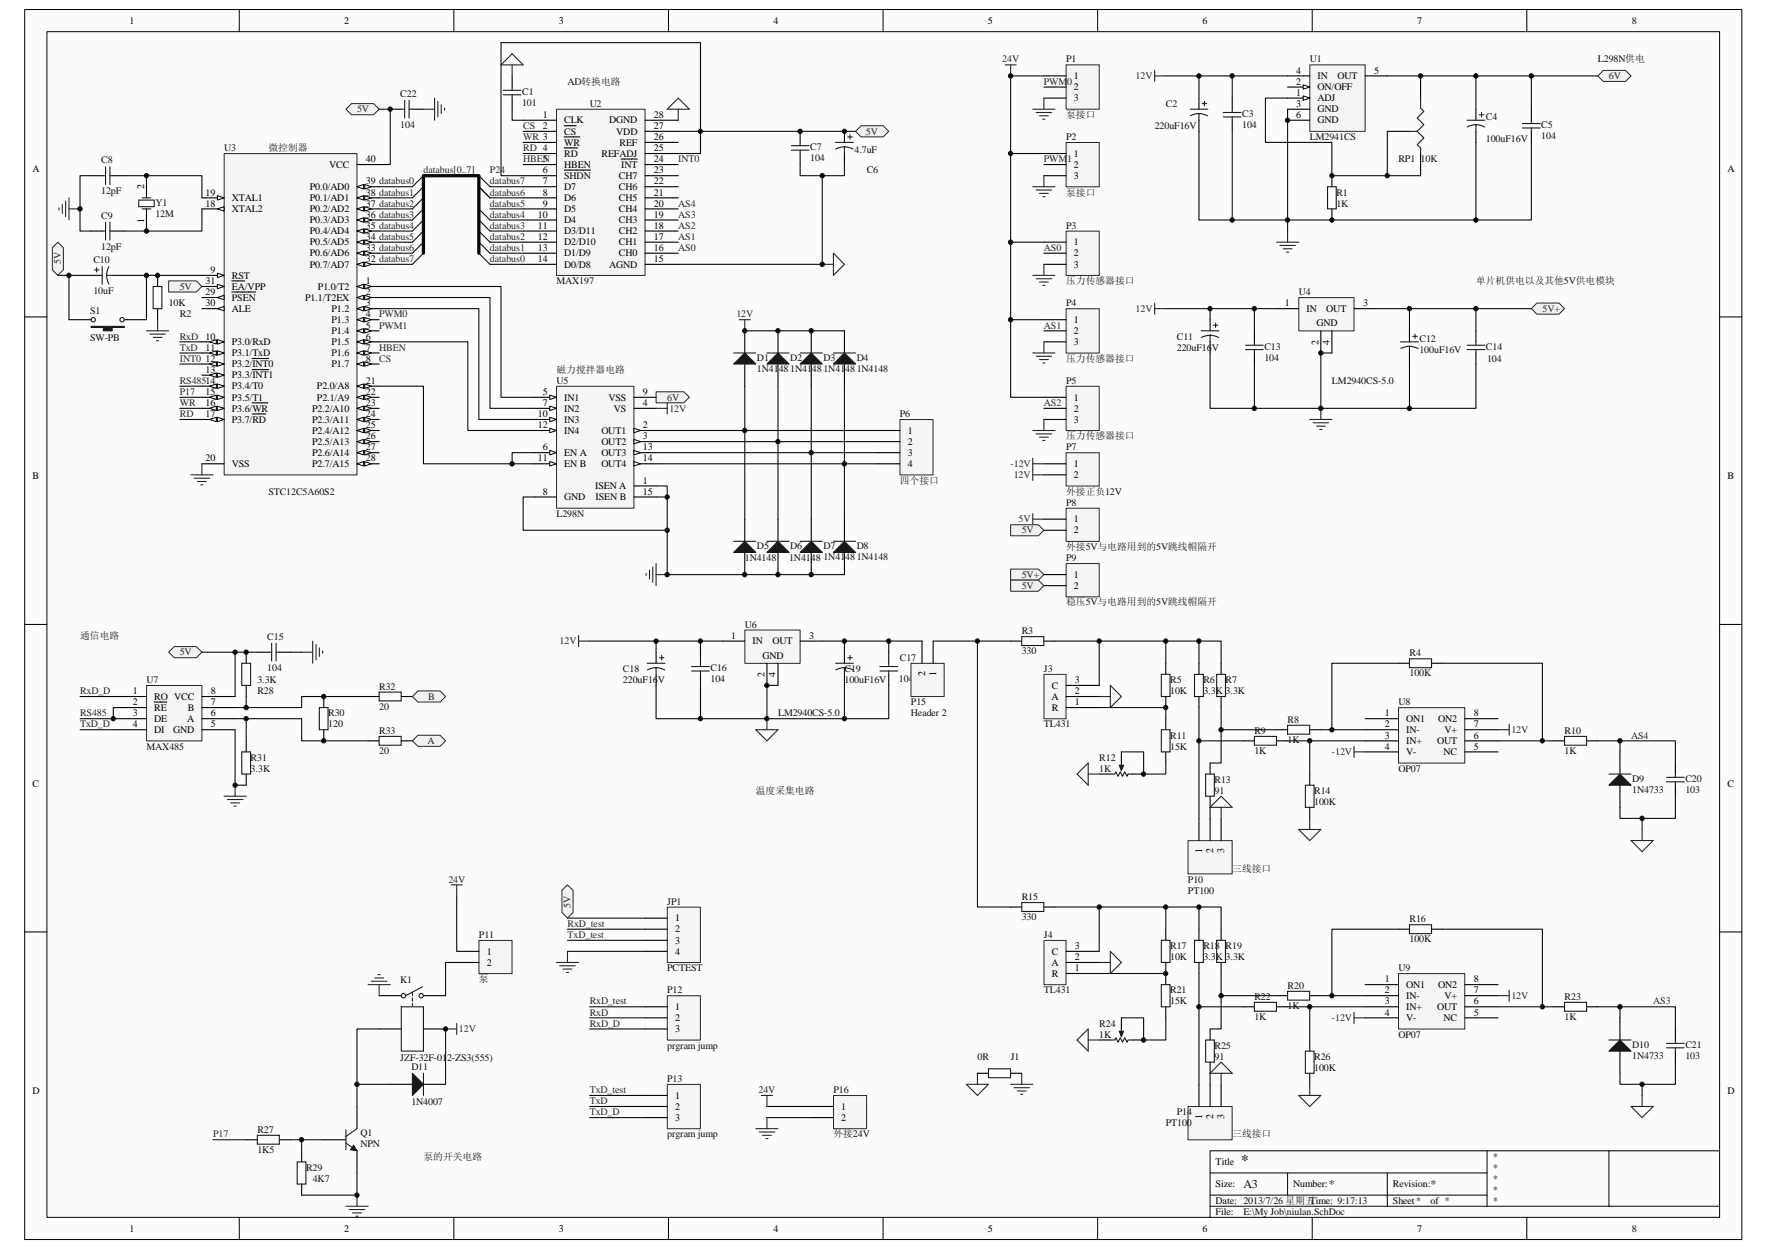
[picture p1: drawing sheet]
<svg xmlns="http://www.w3.org/2000/svg" width="420mm" height="297mm" viewBox="0 0 420 297" stroke-linecap="round" stroke-linejoin="round" font-family="sans-serif">
<defs><g id="words">
<text font-size="3.6" fill="#262626" x="295.3" y="277.2">*</text>
<g font-size="2.9" fill="#0e0e0e">
<text x="295.8" y="282.5">A3</text>
<text x="316.1" y="282.5">*</text>
<text x="340.3" y="282.5">*</text>
</g>
<g font-size="2.4">
<text x="30.8" y="5.7">1</text>
<text x="81.9" y="5.7">2</text>
<text x="132.9" y="5.7">3</text>
<text x="184" y="5.7">4</text>
<text x="235" y="5.7">5</text>
<text x="286.1" y="5.7">6</text>
<text x="337.2" y="5.7">7</text>
<text x="388.2" y="5.7">8</text>
<text x="308.3" y="17.5">4</text>
<text x="326.9" y="17.5">5</text>
<text x="255.5" y="18.8">1</text>
<text x="255.5" y="21.5">2</text>
<text x="308.3" y="22.8">1</text>
<text x="308.3" y="20.2">2</text>
<text x="313.5" y="21.5">ON/OFF</text>
<text x="313.5" y="18.8">IN</text>
<text x="318.2" y="18.8">OUT</text>
<text x="129.1" y="28">1</text>
<text x="134.2" y="29.4">CLK</text>
<text x="144.9" y="29.4">DGND</text>
<text x="155.6" y="28">28</text>
<text x="255.5" y="24.1">3</text>
<text x="308.3" y="25.4">3</text>
<text x="308.3" y="28">6</text>
<text x="313.5" y="24.1">ADJ</text>
<text x="313.5" y="26.7">GND</text>
<text x="313.5" y="29.4">GND</text>
<text x="129.1" y="30.7">2</text>
<text x="134.2" y="32">CS</text>
<text x="134.2" y="34.6">WR</text>
<text x="146.6" y="32">VDD</text>
<text x="147.4" y="34.6">REF</text>
<text x="155.6" y="36">25</text>
<text x="155.6" y="33.3">26</text>
<text x="155.6" y="30.7">27</text>
<text x="7.7" y="40.9">A</text>
<text x="78.3" y="39.9">VCC</text>
<text x="87" y="38.6">40</text>
<text x="129.1" y="38.6">5</text>
<text x="129.1" y="41.2">6</text>
<text x="134.2" y="37.3">RD</text>
<text x="134.2" y="39.9">HBEN</text>
<text x="143.1" y="37.3">REFADJ</text>
<text x="147.8" y="39.9">INT</text>
<text x="155.6" y="38.6">24</text>
<text x="155.6" y="41.2">23</text>
<text x="255.5" y="37.3">1</text>
<text x="255.5" y="39.9">2</text>
<text x="411" y="40.9">A</text>
<text x="34.3" y="45" transform="rotate(-90 34.3 45)">2</text>
<text x="48.9" y="46.5">19</text>
<text x="55.2" y="47.8">XTAL1</text>
<text x="73.7" y="47.8">P0.1/AD1</text>
<text x="73.7" y="45.2">P0.0/AD0</text>
<text x="87" y="46.5">38 databus1</text>
<text x="87" y="43.9">39 databus0</text>
<text x="129.1" y="43.9">7</text>
<text x="129.1" y="46.5">8</text>
<text x="134.2" y="42.5">SHDN</text>
<text x="134.2" y="45.2">D7</text>
<text x="134.2" y="47.8">D6</text>
<text x="147.3" y="47.8">CH5</text>
<text x="147.3" y="45.2">CH6</text>
<text x="147.3" y="42.5">CH7</text>
<text x="155.6" y="46.5">21</text>
<text x="155.6" y="43.9">22</text>
<text x="255.5" y="42.5">3</text>
<text x="34.3" y="53" transform="rotate(-90 34.3 53)">1</text>
<text x="48.9" y="49.1">18</text>
<text x="55.2" y="50.4">XTAL2</text>
<text x="73.7" y="53.1">P0.3/AD3</text>
<text x="73.7" y="50.4">P0.2/AD2</text>
<text x="87" y="51.8">36 databus3</text>
<text x="87" y="49.1">37 databus2</text>
<text x="128" y="51.8">10</text>
<text x="129.1" y="49.1">9</text>
<text x="134.2" y="50.4">D5</text>
<text x="134.2" y="53.1">D4</text>
<text x="147.3" y="53.1">CH3</text>
<text x="147.3" y="50.4">CH4</text>
<text x="155.6" y="51.8">19</text>
<text x="155.6" y="49.1">20</text>
<text x="73.7" y="58.4">P0.5/AD5</text>
<text x="73.7" y="55.7">P0.4/AD4</text>
<text x="87" y="59.7">33 databus6</text>
<text x="87" y="57">34 databus5</text>
<text x="87" y="54.4">35 databus4</text>
<text x="128" y="54.4">11</text>
<text x="128" y="57">12</text>
<text x="128" y="59.7">13</text>
<text x="134.2" y="55.7">D3/D11</text>
<text x="134.2" y="58.4">D2/D10</text>
<text x="147.3" y="58.4">CH1</text>
<text x="147.3" y="55.7">CH2</text>
<text x="155.6" y="59.7">16</text>
<text x="155.6" y="57">17</text>
<text x="155.6" y="54.4">18</text>
<text x="255.5" y="58.4">1</text>
<text x="50" y="64.9">9</text>
<text x="73.7" y="63.6">P0.7/AD7</text>
<text x="73.7" y="61">P0.6/AD6</text>
<text x="87" y="62.3">32 databus7</text>
<text x="128" y="62.3">14</text>
<text x="134.2" y="61">D1/D9</text>
<text x="134.2" y="63.6">D0/D8</text>
<text x="144.9" y="63.6">AGND</text>
<text x="147.3" y="61">CH0</text>
<text x="155.6" y="62.3">15</text>
<text x="255.5" y="61">2</text>
<text x="255.5" y="63.6">3</text>
<text x="48.9" y="70.2">29</text>
<text x="48.9" y="67.6">31</text>
<text x="55.2" y="66.3">RST</text>
<text x="55.2" y="71.5">PSEN</text>
<text x="55.2" y="68.9">EA/VPP</text>
<text x="72.6" y="71.5">P1.1/T2EX</text>
<text x="75.6" y="68.9">P1.0/T2</text>
<text x="87" y="67.6">1</text>
<text x="87" y="70.2">2</text>
<text x="48.9" y="72.9">30</text>
<text x="55.2" y="74.2">ALE</text>
<text x="78.9" y="74.2">P1.2</text>
<text x="78.9" y="76.8">P1.3</text>
<text x="87" y="72.9">3</text>
<text x="87" y="75.5">4</text>
<text x="255.5" y="76.8">1</text>
<text x="305.7" y="72.9">1</text>
<text x="310.8" y="74.2">IN</text>
<text x="313.2" y="77.6">GND</text>
<text x="315.5" y="74.2">OUT</text>
<text x="324.3" y="72.9">3</text>
<text x="48.9" y="80.8">10</text>
<text x="48.9" y="83.4">11</text>
<text x="55.2" y="82.1">P3.0/RxD</text>
<text x="78.9" y="79.4">P1.4</text>
<text x="78.9" y="82.1">P1.5</text>
<text x="87" y="78.1">5</text>
<text x="87" y="80.8">6</text>
<text x="87" y="83.4">7</text>
<text x="255.5" y="79.4">2</text>
<text x="255.5" y="82.1">3</text>
<text x="313.7" y="82" transform="rotate(-90 313.7 82)">2</text>
<text x="316.3" y="82" transform="rotate(-90 316.3 82)">4</text>
<text x="48.9" y="86">12</text>
<text x="48.9" y="88.7">13</text>
<text x="55.2" y="84.7">P3.1/TxD</text>
<text x="55.2" y="87.4">P3.2/INT0</text>
<text x="55.2" y="90">P3.3/INT1</text>
<text x="78.9" y="84.7">P1.6</text>
<text x="78.9" y="87.4">P1.7</text>
<text x="87" y="86">8</text>
<text x="48.9" y="93.9">15</text>
<text x="55.2" y="92.6">P3.4/T0</text>
<text x="55.2" y="95.2">P3.5/T1</text>
<text x="75.4" y="92.6">P2.0/A8</text>
<text x="75.4" y="95.2">P2.1/A9</text>
<text x="87" y="91.3">21</text>
<text x="87" y="93.9">22</text>
<text x="129.1" y="93.9">5</text>
<text x="134.2" y="95.2">IN1</text>
<text x="144.7" y="95.2">VSS</text>
<text x="153" y="93.9">9</text>
<text x="255.5" y="95.2">1</text>
<text x="48.9" y="96.6">16</text>
<text x="48.9" y="99.2">17</text>
<text x="55.2" y="97.9">P3.6/WR</text>
<text x="55.2" y="100.5">P3.7/RD</text>
<text x="74.2" y="97.9">P2.2/A10</text>
<text x="74.2" y="100.5">P2.3/A11</text>
<text x="87" y="96.6">23</text>
<text x="87" y="99.2">24</text>
<text x="87" y="101.8">25</text>
<text x="128" y="99.2">10</text>
<text x="128" y="101.8">12</text>
<text x="129.1" y="96.6">7</text>
<text x="134.2" y="97.9">IN2</text>
<text x="134.2" y="100.5">IN3</text>
<text x="146" y="97.9">VS</text>
<text x="153" y="101.8">2</text>
<text x="153" y="96.6">4</text>
<text x="255.5" y="97.9">2</text>
<text x="255.5" y="100.5">3</text>
<text x="74.2" y="103.2">P2.4/A12</text>
<text x="74.2" y="105.8">P2.5/A13</text>
<text x="87" y="104.5">26</text>
<text x="87" y="107.1">27</text>
<text x="129.1" y="107.1">6</text>
<text x="134.2" y="103.2">IN4</text>
<text x="143.1" y="103.2">OUT1</text>
<text x="143.1" y="105.8">OUT2</text>
<text x="153" y="104.5">3</text>
<text x="153" y="107.1">13</text>
<text x="216" y="103.2">1</text>
<text x="216" y="105.8">2</text>
<text x="48.9" y="109.7">20</text>
<text x="55.2" y="111.1">VSS</text>
<text x="74.2" y="108.4">P2.6/A14</text>
<text x="74.2" y="111.1">P2.7/A15</text>
<text x="87" y="109.7">28</text>
<text x="128" y="109.7">11</text>
<text x="134.2" y="108.4">EN A</text>
<text x="134.2" y="111.1">EN B</text>
<text x="143.1" y="108.4">OUT3</text>
<text x="143.1" y="111.1">OUT4</text>
<text x="153" y="109.7">14</text>
<text x="216" y="108.4">3</text>
<text x="216" y="111.1">4</text>
<text x="255.5" y="111.1">1</text>
<text x="255.5" y="113.7">2</text>
<text x="7.7" y="114">B</text>
<text x="129.1" y="117.6">8</text>
<text x="134.2" y="119">GND</text>
<text x="141.6" y="116.3">ISEN A</text>
<text x="141.7" y="119">ISEN B</text>
<text x="153" y="117.6">15</text>
<text x="153" y="115">1</text>
<text x="411" y="114">B</text>
<text x="255.5" y="124.2">1</text>
<text x="255.5" y="126.9">2</text>
<text x="255.5" y="137.4">1</text>
<text x="255.5" y="140.1">2</text>
<text x="173.9" y="151.9">1</text>
<text x="179" y="153.2">IN</text>
<text x="183.8" y="153.2">OUT</text>
<text x="192.5" y="151.9">3</text>
<text x="181.4" y="156.7">GND</text>
<text x="181.9" y="161" transform="rotate(-90 181.9 161)">2</text>
<text x="184.5" y="161" transform="rotate(-90 184.5 161)">4</text>
<text x="220.1" y="160.8" transform="rotate(-90 220.1 160.8)">2</text>
<text x="222.7" y="160.8" transform="rotate(-90 222.7 160.8)">1</text>
<text x="31.6" y="165.1">1</text>
<text x="31.6" y="167.7">2</text>
<text x="36.7" y="166.4">RO VCC</text>
<text x="50.2" y="165.1">8</text>
<text x="50.2" y="167.7">7</text>
<text x="250.1" y="166.4">A</text>
<text x="250.2" y="163.8">C</text>
<text x="255.7" y="167.7">1</text>
<text x="255.7" y="162.5">3</text>
<text x="255.7" y="165.1">2</text>
<text x="31.6" y="170.4">3</text>
<text x="31.6" y="173">4</text>
<text x="36.7" y="169">RE</text>
<text x="36.7" y="171.7">DE</text>
<text x="44.5" y="171.7">A</text>
<text x="44.7" y="169">B</text>
<text x="50.2" y="173">5</text>
<text x="50.2" y="170.4">6</text>
<text x="250.2" y="169">R</text>
<text x="329.4" y="170.4">1</text>
<text x="329.4" y="173">2</text>
<text x="334.5" y="171.7">ON1</text>
<text x="342.2" y="171.7">ON2</text>
<text x="350.6" y="170.4">8</text>
<text x="350.6" y="173">7</text>
<text x="36.7" y="174.3">DI</text>
<text x="41.2" y="174.3">GND</text>
<text x="329.4" y="175.6">3</text>
<text x="329.4" y="178.3">4</text>
<text x="334.5" y="174.3">IN-</text>
<text x="334.5" y="177">IN+</text>
<text x="334.5" y="179.6">V-</text>
<text x="341.9" y="177">OUT</text>
<text x="343.5" y="179.6">NC</text>
<text x="343.7" y="174.3">V+</text>
<text x="350.6" y="175.6">6</text>
<text x="350.6" y="178.3">5</text>
<text x="7.7" y="187.2">C</text>
<text x="411" y="187.2">C</text>
<text x="286" y="202.9" transform="rotate(-90 286 202.9)">1</text>
<text x="288.6" y="202.9" transform="rotate(-90 288.6 202.9)">2</text>
<text x="291.3" y="202.9" transform="rotate(-90 291.3 202.9)">3</text>
<text x="160.6" y="219.1">1</text>
<text x="160.6" y="221.8">2</text>
<text x="115.8" y="227">1</text>
<text x="160.6" y="224.4">3</text>
<text x="160.6" y="227">4</text>
<text x="250.2" y="227">C</text>
<text x="255.7" y="225.7">3</text>
<text x="115.8" y="229.7">2</text>
<text x="250.1" y="229.7">A</text>
<text x="250.2" y="232.3">R</text>
<text x="255.7" y="231">1</text>
<text x="255.7" y="228.3">2</text>
<text x="329.4" y="233.6">1</text>
<text x="350.6" y="233.6">8</text>
<text x="329.4" y="236.2">2</text>
<text x="329.4" y="238.9">3</text>
<text x="334.5" y="234.9">ON1</text>
<text x="334.5" y="237.6">IN-</text>
<text x="342.2" y="234.9">ON2</text>
<text x="343.7" y="237.6">V+</text>
<text x="350.6" y="238.9">6</text>
<text x="350.6" y="236.2">7</text>
<text x="160.6" y="240.2">1</text>
<text x="160.6" y="242.8">2</text>
<text x="160.6" y="245.5">3</text>
<text x="329.4" y="241.5">4</text>
<text x="334.5" y="240.2">IN+</text>
<text x="334.5" y="242.8">V-</text>
<text x="341.9" y="240.2">OUT</text>
<text x="343.5" y="242.8">NC</text>
<text x="350.6" y="241.5">5</text>
<text x="7.7" y="260.3">D</text>
<text x="160.6" y="261.3">1</text>
<text x="160.6" y="263.9">2</text>
<text x="200.1" y="263.9">1</text>
<text x="411" y="260.3">D</text>
<text x="160.6" y="266.6">3</text>
<text x="200.1" y="266.6">2</text>
<text x="286" y="266.2" transform="rotate(-90 286 266.2)">1</text>
<text x="288.6" y="266.2" transform="rotate(-90 288.6 266.2)">2</text>
<text x="291.3" y="266.2" transform="rotate(-90 291.3 266.2)">3</text>
<text x="289.2" y="277.1">Title</text>
<text x="289.2" y="282.4">Size:</text>
<text x="289.2" y="286.3">Date: 2013/7/26 星期五</text>
<text x="307.7" y="282.4">Number:</text>
<text x="311.6" y="286.3">Time: 9:17:13</text>
<text x="331.4" y="282.4">Revision:</text>
<text x="331.4" y="286.3">Sheet*</text>
<text x="340.3" y="286.3">of *</text>
<text x="30.8" y="292.9">1</text>
<text x="81.9" y="292.9">2</text>
<text x="132.9" y="292.9">3</text>
<text x="184" y="292.9">4</text>
<text x="235" y="292.9">5</text>
<text x="286.1" y="292.9">6</text>
<text x="289.2" y="289">File:</text>
<text x="337.2" y="292.9">7</text>
<text x="388.2" y="292.9">8</text>
</g>
<g font-size="2.4" fill="#262626">
<text x="238.5" y="14.9">24V</text>
<text x="248.4" y="20.2">PWM0</text>
<text x="270.2" y="18.8">12V</text>
<text x="382.8" y="18.8">6V</text>
<text x="85" y="26.7">5V</text>
<text x="124.5" y="33.3">WR 3</text>
<text x="124.5" y="36">RD 4</text>
<text x="124.5" y="30.7">CS</text>
<text x="206" y="32">5V</text>
<text x="100.8" y="41.2">databus[0..7]</text>
<text x="116.6" y="41.2">P24</text>
<text x="124.5" y="38.6">HBEN</text>
<text x="161.4" y="38.6">INT0</text>
<text x="248.4" y="38.6">PWM1</text>
<text x="116.6" y="46.5">databus6</text>
<text x="116.6" y="43.9">databus7</text>
<text x="116.6" y="51.8">databus4</text>
<text x="116.6" y="49.1">databus5</text>
<text x="161.4" y="49.1">AS4</text>
<text x="161.4" y="51.8">AS3</text>
<text x="116.6" y="59.7">databus1</text>
<text x="116.6" y="57">databus2</text>
<text x="116.6" y="54.4">databus3</text>
<text x="161.4" y="59.7">AS0</text>
<text x="161.4" y="57">AS1</text>
<text x="161.4" y="54.4">AS2</text>
<text x="248.4" y="59.7">AS0</text>
<text x="14.5" y="62.9" transform="rotate(-90 14.5 62.9)">5V</text>
<text x="116.6" y="62.3">databus0</text>
<text x="42.8" y="68.9">5V</text>
<text x="90.2" y="75.5">PWM0</text>
<text x="175.2" y="75.5">12V</text>
<text x="270.2" y="74.2">12V</text>
<text x="367" y="74.2">5V+</text>
<text x="42.8" y="80.8">RxD</text>
<text x="42.8" y="83.4">TxD</text>
<text x="90.2" y="78.1">PWM1</text>
<text x="90.2" y="83.4">HBEN</text>
<text x="248.4" y="78.1">AS1</text>
<text x="42.8" y="86">INT0</text>
<text x="90.2" y="86">CS</text>
<text x="42.8" y="91.3">RS48514</text>
<text x="42.8" y="93.9">P17</text>
<text x="158.7" y="95.2">6V</text>
<text x="42.8" y="99.2">RD</text>
<text x="42.8" y="96.6">WR</text>
<text x="159.3" y="97.9">12V</text>
<text x="248.4" y="96.6">AS2</text>
<text x="240.4" y="111.1">-12V</text>
<text x="241.2" y="113.7">12V</text>
<text x="242.3" y="124.2">5V</text>
<text x="243.1" y="126.9">5V</text>
<text x="243.1" y="137.4">5V+</text>
<text x="243.1" y="140.1">5V</text>
<text x="42.8" y="155.9">5V</text>
<text x="133.1" y="153.2">12V</text>
<text x="19.1" y="165.1">RxD_D</text>
<text x="101.8" y="166.4">B</text>
<text x="19.1" y="173">TxD_D</text>
<text x="19.1" y="170.4">RS485</text>
<text x="101.7" y="177">A</text>
<text x="316.9" y="179.6">-12V</text>
<text x="359.6" y="174.3">12V</text>
<text x="388.1" y="175.6">AS4</text>
<text x="106.7" y="209.9">24V</text>
<text x="135.8" y="216" transform="rotate(-90 135.8 216)">5V</text>
<text x="135" y="220.4">RxD_test</text>
<text x="135" y="223.1">TxD_test</text>
<text x="140.3" y="238.9">RxD_test</text>
<text x="359.6" y="237.6">12V</text>
<text x="393.3" y="238.9">AS3</text>
<text x="109.2" y="245.5">12V</text>
<text x="140.3" y="241.5">RxD</text>
<text x="140.3" y="244.2">RxD_D</text>
<text x="316.9" y="242.8">-12V</text>
<text x="140.3" y="260">TxD_test</text>
<text x="140.3" y="262.6">TxD</text>
<text x="180.5" y="260">24V</text>
<text x="140.3" y="265.2">TxD_D</text>
<text x="50.7" y="270.5">P17</text>
</g>
<g font-size="2.4" fill="#0e0e0e">
<text x="253.6" y="14.9">P1</text>
<text x="311.6" y="14.9">U1</text>
<text x="380.2" y="14.9">L298N供电</text>
<text x="95.2" y="23">C22</text>
<text x="124.2" y="22.5">C1</text>
<text x="135" y="20.2">AD转换电路</text>
<text x="124.2" y="25.1">101</text>
<text x="140.3" y="25.4">U2</text>
<text x="277.4" y="25.4">C2</text>
<text x="295.5" y="27.8">C3</text>
<text x="353.5" y="28.6">C4</text>
<text x="53.3" y="36">U3</text>
<text x="95.2" y="30.4">104</text>
<text x="192.8" y="35.7">C7</text>
<text x="253.6" y="33.3">P2</text>
<text x="274.7" y="30.7">220uF16V</text>
<text x="295.5" y="30.4">104</text>
<text x="311.6" y="33.3">LM2941CS</text>
<text x="353.5" y="33.8">100uF16V</text>
<text x="366.7" y="33.1">104</text>
<text x="366.7" y="30.4">C5</text>
<text x="24.1" y="38.9">C8</text>
<text x="192.8" y="38.3">104</text>
<text x="203.3" y="36.5">4.7uF</text>
<text x="206.2" y="41.2">C6</text>
<text x="332.7" y="38.6">RP1</text>
<text x="338" y="38.6">10K</text>
<text x="24.1" y="46.2">12pF</text>
<text x="318" y="46.5">R1</text>
<text x="24.1" y="52">C9</text>
<text x="37" y="48.9">Y1</text>
<text x="37" y="51.5">12M</text>
<text x="318" y="49.1">1K</text>
<text x="24.1" y="59.4">12pF</text>
<text x="253.6" y="54.4">P3</text>
<text x="22.2" y="62.6">C10</text>
<text x="22.2" y="70">10uF</text>
<text x="132.4" y="67.6">MAX197</text>
<text x="309" y="70.2">U4</text>
<text x="21.4" y="74.7">S1</text>
<text x="40.1" y="72.9">10K</text>
<text x="42.8" y="75.5">R2</text>
<text x="253.6" y="72.9">P4</text>
<text x="21.4" y="81">SW-PB</text>
<text x="280" y="83.4">220uF16V</text>
<text x="280" y="80.8">C11</text>
<text x="300.8" y="83.1">C13</text>
<text x="337.7" y="83.9">100uF16V</text>
<text x="337.7" y="81.3">C12</text>
<text x="353.5" y="83.1">C14</text>
<text x="180.1" y="85.8">D1</text>
<text x="180.1" y="88.4">1N41481N41481N41481N4148</text>
<text x="188" y="85.8">D2</text>
<text x="195.9" y="85.8">D3</text>
<text x="203.8" y="85.8">D4</text>
<text x="300.8" y="85.8">104</text>
<text x="353.8" y="86">104</text>
<text x="132.4" y="91.3">U5</text>
<text x="253.6" y="91.3">P5</text>
<text x="316.9" y="91.3">LM2940CS-5.0</text>
<text x="214.1" y="99.2">P6</text>
<text x="253.6" y="107.1">P7</text>
<text x="63.9" y="117.6">STC12C5A60S2</text>
<text x="132.4" y="122.9">L298N</text>
<text x="253.6" y="120.3">P8</text>
<text x="180.1" y="130.6">D5</text>
<text x="188" y="130.6">D6</text>
<text x="195.9" y="130.6">D7</text>
<text x="203.8" y="130.6">D8</text>
<text x="177.2" y="133.5">1N4148</text>
<text x="187.7" y="133.5">1N4148</text>
<text x="195.9" y="133.2">1N41481N4148</text>
<text x="253.6" y="133.5">P9</text>
<text x="177.2" y="149.3">U6</text>
<text x="63.6" y="152.2">C15</text>
<text x="243.1" y="155.6">330</text>
<text x="243.1" y="150.9">R3</text>
<text x="63.6" y="159.6">104</text>
<text x="148.2" y="159.8">C18</text>
<text x="169" y="159.6">C16</text>
<text x="200.9" y="159.8">C19</text>
<text x="214.1" y="157.2">C17</text>
<text x="248.4" y="159.8">J3</text>
<text x="335.4" y="160.9">100K</text>
<text x="335.4" y="156.1">R4</text>
<text x="34.9" y="162.5">U7</text>
<text x="61.2" y="162.5">3.3K</text>
<text x="61.2" y="165.1">R28</text>
<text x="90.2" y="164">R32</text>
<text x="148.2" y="162.5">220uF16V</text>
<text x="169" y="162.2">104</text>
<text x="200.9" y="162.5">100uF16V</text>
<text x="213.8" y="162.2">104</text>
<text x="216.7" y="167.7">P15</text>
<text x="278.4" y="165.1">10K</text>
<text x="278.4" y="162.5">R5</text>
<text x="286.3" y="165.1">3.3K</text>
<text x="286.3" y="162.5">R6</text>
<text x="291.6" y="165.1">3.3K</text>
<text x="291.6" y="162.5">R7</text>
<text x="332.7" y="167.7">U8</text>
<text x="78.1" y="173">120</text>
<text x="78.1" y="170.4">R30</text>
<text x="90.2" y="168.8">20</text>
<text x="185.1" y="170.4">LM2940CS-5.0</text>
<text x="216.7" y="170.4">Header 2</text>
<text x="248.4" y="173">TL431</text>
<text x="306.4" y="171.9">R8</text>
<text x="34.9" y="178.3">MAX485</text>
<text x="90.2" y="179.3">20</text>
<text x="90.2" y="174.6">R33</text>
<text x="278.4" y="178.3">15K</text>
<text x="278.4" y="175.6">R11</text>
<text x="298.4" y="179.3">1K</text>
<text x="298.4" y="174.6">R9</text>
<text x="306.4" y="176.7">1K</text>
<text x="372.2" y="179.3">1K</text>
<text x="372.2" y="174.6">R10</text>
<text x="59.6" y="183.5">3.3K</text>
<text x="59.6" y="180.9">R31</text>
<text x="261.5" y="183.5">1K</text>
<text x="261.5" y="180.9">R12</text>
<text x="332.7" y="183.5">OP07</text>
<text x="388.3" y="185.9">D9</text>
<text x="401" y="185.9">C20</text>
<text x="289" y="188.8">91</text>
<text x="289" y="186.2">R13</text>
<text x="312.7" y="191.5">100K</text>
<text x="312.7" y="188.8">R14</text>
<text x="388.3" y="188.6">1N4733</text>
<text x="401" y="188.6">103</text>
<text x="282.6" y="209.9">P10</text>
<text x="158.7" y="215.2">JP1</text>
<text x="243.1" y="214.1">R15</text>
<text x="282.6" y="212.5">PT100</text>
<text x="243.1" y="218.9">330</text>
<text x="335.4" y="219.4">R16</text>
<text x="113.9" y="223.1">P11</text>
<text x="248.4" y="223.1">J4</text>
<text x="278.4" y="225.7">R17</text>
<text x="286.3" y="225.7">R18</text>
<text x="291.6" y="225.7">R19</text>
<text x="335.4" y="224.1">100K</text>
<text x="95.2" y="233.9">K1</text>
<text x="158.7" y="231">PCTEST</text>
<text x="278.4" y="228.3">10K</text>
<text x="286.3" y="228.3">3.3K</text>
<text x="291.6" y="228.3">3.3K</text>
<text x="332.7" y="231">U9</text>
<text x="158.7" y="236.2">P12</text>
<text x="248.4" y="236.2">TL431</text>
<text x="278.4" y="238.9">15K</text>
<text x="278.4" y="236.2">R21</text>
<text x="298.4" y="237.8">R22</text>
<text x="306.4" y="239.9">1K</text>
<text x="306.4" y="235.2">R20</text>
<text x="372.2" y="237.8">R23</text>
<text x="261.5" y="244.2">R24</text>
<text x="298.4" y="242.6">1K</text>
<text x="372.2" y="242.6">1K</text>
<text x="158.7" y="249.4">prgram jump</text>
<text x="261.5" y="246.8">1K</text>
<text x="289" y="249.4">R25</text>
<text x="332.7" y="246.8">OP07</text>
<text x="388.3" y="249.2">D10</text>
<text x="388.3" y="251.8">1N4733</text>
<text x="401" y="251.8">103</text>
<text x="401" y="249.2">C21</text>
<text x="95.2" y="252.3">JZF-32F-012-ZS3(555)</text>
<text x="97.9" y="254.4">D11</text>
<text x="158.7" y="257.3">P13</text>
<text x="232.5" y="252.1">0R</text>
<text x="240.5" y="252.1">J1</text>
<text x="289" y="252.1">91</text>
<text x="312.7" y="254.7">100K</text>
<text x="312.7" y="252.1">R26</text>
<text x="97.9" y="262.9">1N4007</text>
<text x="198.3" y="260">P16</text>
<text x="61.2" y="269.5">R27</text>
<text x="277.4" y="267.9">PT100</text>
<text x="280" y="265.2">P14</text>
<text x="61.2" y="274.2">1K5</text>
<text x="85.7" y="270.2">Q1</text>
<text x="85.7" y="272.9">NPN</text>
<text x="158.7" y="270.5">prgram jump</text>
<text x="355.1" y="275.8">*</text>
<text x="72.8" y="278.4">R29</text>
<text x="74.4" y="281.1">4K7</text>
<text x="355.1" y="278.4">*</text>
<text x="355.1" y="281.1">*</text>
<text x="355.1" y="283.7">*</text>
<text x="355.1" y="286.3">*</text>
<text x="295.8" y="289">E:\My Job\niulan.SchDoc</text>
</g>
<g font-size="2.3" fill="#0e0e0e">
<text x="253.6" y="28">泵接口</text>
<text x="63.9" y="36">微控制器</text>
<text x="253.6" y="46.5">泵接口</text>
<text x="253.6" y="67.6">压力传感器接口</text>
<text x="351.2" y="67.6">单片机供电以及其他5V供电模块</text>
<text x="132.4" y="88.7">磁力搅拌器电路</text>
<text x="253.6" y="86">压力传感器接口</text>
<text x="253.6" y="104.5">压力传感器接口</text>
<text x="214.1" y="115">四个接口</text>
<text x="253.6" y="117.6">外接正负12V</text>
<text x="253.6" y="130.8">外接5V与电路用到的5V跳线帽隔开</text>
<text x="253.6" y="144">稳压5V与电路用到的5V跳线帽隔开</text>
<text x="19.1" y="151.9">通信电路</text>
<text x="179.8" y="188.8">温度采集电路</text>
<text x="293.2" y="207.3">三线接口</text>
<text x="114" y="233.6">泵</text>
<text x="100.8" y="275.8">泵的开关电路</text>
<text x="198.3" y="270.5">外接24V</text>
<text x="293.2" y="270.5">三线接口</text>
</g>
</g></defs>
<path d="M5.9 2.3h408.5v292.5h-408.5z" fill="#fcfcfc"/>
<path d="M5.9 2.3h408.5v292.5h-408.5z" fill="none" stroke="#000" stroke-width=".24"/>
<path d="M11.2 7.6h397.9v281.9h-397.9z" fill="#fcfcfc"/>
<g fill="none" stroke="#000" stroke-width=".24">
<path d="M11.2 7.5h397.9v282h-397.9zM56.9 2.2v5.3M108 2.2v5.3M159 2.2v5.3M210.1 2.2v5.3M261.1 2.2v5.3M312.2 2.2v5.3M363.3 2.2v5.3M5.9 75.4h5.2M409.1 75.4h5.3M5.9 148.5h5.2M409.1 148.5h5.3"/>
<path d="M5.9 221.6h5.2M409.1 221.6h5.3M287.9 279h65.9M306.3 279v5.2M330.1 279v7.9M353.8 273.7v13.2M382.8 273.7h-94.9v15.8M409.1 273.7h-26.3v13.2M56.9 289.5v5.3M108 289.5v5.3M159 289.5v5.3M210.1 289.5v5.3"/>
<path d="M261.1 289.5v5.3M287.9 286.9h121.2M287.9 284.2h65.9M312.2 289.5v5.3M363.3 289.5v5.3"/>
</g>
<path d="M53.3 36.6h31.6v76.3h-31.6z" fill="#f5f5f5"/>
<path d="M53.3 36.5h31.6v76.4h-31.6z" fill="none" stroke="#262626" stroke-width=".24"/>
<path d="M84.9 68.1h5.3" fill="none" stroke="#000" stroke-width=".26"/>
<g fill="#fcfcfc" stroke="#000" stroke-width=".24">
<path d="M84.9 68.1l1.6-.5v1.1z"/>
<path d="M86.8 67.6l1.6 .5-1.6 .6z"/>
</g>
<path d="M84.9 70.8h5.3" fill="none" stroke="#000" stroke-width=".26"/>
<g fill="#fcfcfc" stroke="#000" stroke-width=".24">
<path d="M84.9 70.8l1.6-.6v1.1z"/>
<path d="M86.8 70.2l1.6 .6-1.6 .5z"/>
</g>
<path d="M84.9 73.4h5.3" fill="none" stroke="#000" stroke-width=".26"/>
<g fill="#fcfcfc" stroke="#000" stroke-width=".24">
<path d="M84.9 73.4l1.6-.5v1z"/>
<path d="M86.8 72.9l1.6 .5-1.6 .5z"/>
</g>
<path d="M84.9 76h5.3" fill="none" stroke="#000" stroke-width=".26"/>
<g fill="#fcfcfc" stroke="#000" stroke-width=".24">
<path d="M84.9 76l1.6-.5v1.1z"/>
<path d="M86.8 75.5l1.6 .5-1.6 .6z"/>
</g>
<path d="M84.9 78.7h5.3" fill="none" stroke="#000" stroke-width=".26"/>
<g fill="#fcfcfc" stroke="#000" stroke-width=".24">
<path d="M84.9 78.7l1.6-.6v1.1z"/>
<path d="M86.8 78.1l1.6 .6-1.6 .5z"/>
</g>
<path d="M84.9 81.3h5.3" fill="none" stroke="#000" stroke-width=".26"/>
<g fill="#fcfcfc" stroke="#000" stroke-width=".24">
<path d="M84.9 81.3l1.6-.5v1z"/>
<path d="M86.8 80.8l1.6 .5-1.6 .5z"/>
</g>
<path d="M84.9 83.9h5.3" fill="none" stroke="#000" stroke-width=".26"/>
<g fill="#fcfcfc" stroke="#000" stroke-width=".24">
<path d="M84.9 83.9l1.6-.5v1.1z"/>
<path d="M86.8 83.4l1.6 .5-1.6 .6z"/>
</g>
<path d="M84.9 86.6h5.3" fill="none" stroke="#000" stroke-width=".26"/>
<g fill="#fcfcfc" stroke="#000" stroke-width=".24">
<path d="M84.9 86.6l1.6-.6v1.1z"/>
<path d="M86.8 86l1.6 .6-1.6 .5z"/>
</g>
<path d="M48 65.5h5.3" fill="none" stroke="#000" stroke-width=".26"/>
<path d="M51.7 65l1.6 .5-1.6 .5z" fill="#fcfcfc" stroke="#000" stroke-width=".24"/>
<path d="M48 81.3h5.3" fill="none" stroke="#000" stroke-width=".26"/>
<g fill="#fcfcfc" stroke="#000" stroke-width=".24">
<path d="M51.7 80.8l1.6 .5-1.6 .5z"/>
<path d="M49.9 81.3l1.6-.5v1z"/>
</g>
<path d="M48 83.9h5.3" fill="none" stroke="#000" stroke-width=".26"/>
<g fill="#fcfcfc" stroke="#000" stroke-width=".24">
<path d="M51.7 83.4l1.6 .5-1.6 .6z"/>
<path d="M49.9 83.9l1.6-.5v1.1z"/>
</g>
<path d="M48 86.6h5.3" fill="none" stroke="#000" stroke-width=".26"/>
<g fill="#fcfcfc" stroke="#000" stroke-width=".24">
<path d="M51.7 86l1.6 .6-1.6 .5z"/>
<path d="M49.9 86.6l1.6-.6v1.1z"/>
</g>
<path d="M48 89.2h5.3M60 85.3h3.9" fill="none" stroke="#000" stroke-width=".26"/>
<g fill="#fcfcfc" stroke="#000" stroke-width=".24">
<path d="M51.7 88.7l1.6 .5-1.6 .5z"/>
<path d="M49.9 89.2l1.6-.5v1z"/>
</g>
<path d="M48 91.8h5.3M60 87.9h3.9" fill="none" stroke="#000" stroke-width=".26"/>
<g fill="#fcfcfc" stroke="#000" stroke-width=".24">
<path d="M51.7 91.3l1.6 .5-1.6 .6z"/>
<path d="M49.9 91.8l1.6-.5v1.1z"/>
</g>
<path d="M48 94.5h5.3" fill="none" stroke="#000" stroke-width=".26"/>
<g fill="#fcfcfc" stroke="#000" stroke-width=".24">
<path d="M51.7 94l1.6 .5-1.6 .5z"/>
<path d="M49.9 94.5l1.6-.5v1z"/>
</g>
<path d="M48 97.1h5.3" fill="none" stroke="#000" stroke-width=".26"/>
<g fill="#fcfcfc" stroke="#000" stroke-width=".24">
<path d="M51.7 96.6l1.6 .5-1.6 .5z"/>
<path d="M49.9 97.1l1.6-.5v1z"/>
</g>
<path d="M48 99.8h5.3M60 95.8h3.7" fill="none" stroke="#000" stroke-width=".26"/>
<g fill="#fcfcfc" stroke="#000" stroke-width=".24">
<path d="M51.7 99.2l1.6 .6-1.6 .5z"/>
<path d="M49.9 99.8l1.6-.6v1.1z"/>
</g>
<path d="M48 49.7h5.3M60 98.4h3.2" fill="none" stroke="#000" stroke-width=".26"/>
<path d="M51.7 49.7l1.6-.6v1.1z" fill="#fcfcfc" stroke="#000" stroke-width=".24"/>
<path d="M48 47.1h5.3" fill="none" stroke="#000" stroke-width=".26"/>
<path d="M51.7 46.5l1.6 .6-1.6 .5z" fill="#fcfcfc" stroke="#000" stroke-width=".24"/>
<path d="M84.9 91.8h5.3M48 110.3h5.3" fill="none" stroke="#000" stroke-width=".26"/>
<g fill="#fcfcfc" stroke="#000" stroke-width=".24">
<path d="M84.9 91.8l1.6-.5v1.1z"/>
<path d="M86.8 91.3l1.6 .5-1.6 .6z"/>
</g>
<path d="M84.9 94.5h5.3" fill="none" stroke="#000" stroke-width=".26"/>
<g fill="#fcfcfc" stroke="#000" stroke-width=".24">
<path d="M84.9 94.5l1.6-.5v1z"/>
<path d="M86.8 94l1.6 .5-1.6 .5z"/>
</g>
<path d="M84.9 97.1h5.3" fill="none" stroke="#000" stroke-width=".26"/>
<g fill="#fcfcfc" stroke="#000" stroke-width=".24">
<path d="M84.9 97.1l1.6-.5v1z"/>
<path d="M86.8 96.6l1.6 .5-1.6 .5z"/>
</g>
<path d="M84.9 99.8h5.3" fill="none" stroke="#000" stroke-width=".26"/>
<g fill="#fcfcfc" stroke="#000" stroke-width=".24">
<path d="M84.9 99.8l1.6-.6v1.1z"/>
<path d="M86.8 99.2l1.6 .6-1.6 .5z"/>
</g>
<path d="M84.9 102.4h5.3" fill="none" stroke="#000" stroke-width=".26"/>
<g fill="#fcfcfc" stroke="#000" stroke-width=".24">
<path d="M84.9 102.4l1.6-.5v1z"/>
<path d="M86.8 101.9l1.6 .5-1.6 .5z"/>
</g>
<path d="M84.9 105h5.3" fill="none" stroke="#000" stroke-width=".26"/>
<g fill="#fcfcfc" stroke="#000" stroke-width=".24">
<path d="M84.9 105l1.6-.5v1.1z"/>
<path d="M86.8 104.5l1.6 .5-1.6 .6z"/>
</g>
<path d="M84.9 107.7h5.3" fill="none" stroke="#000" stroke-width=".26"/>
<g fill="#fcfcfc" stroke="#000" stroke-width=".24">
<path d="M84.9 107.7l1.6-.6v1.1z"/>
<path d="M86.8 107.1l1.6 .6-1.6 .5z"/>
</g>
<path d="M84.9 110.3h5.3" fill="none" stroke="#000" stroke-width=".26"/>
<g fill="#fcfcfc" stroke="#000" stroke-width=".24">
<path d="M84.9 110.3l1.6-.5v1z"/>
<path d="M86.8 109.8l1.6 .5-1.6 .5z"/>
</g>
<path d="M48 70.8h5.3" fill="none" stroke="#000" stroke-width=".26"/>
<path d="M51.7 70.8l1.6-.6v1.1z" fill="#fcfcfc" stroke="#000" stroke-width=".24"/>
<path d="M48 73.4h5.3M55.1 69.4h5.7" fill="none" stroke="#000" stroke-width=".26"/>
<path d="M51.7 73.4l1.6-.5v1z" fill="#fcfcfc" stroke="#000" stroke-width=".24"/>
<path d="M48 68.1h5.3" fill="none" stroke="#000" stroke-width=".26"/>
<path d="M51.7 67.6l1.6 .5-1.6 .6z" fill="#fcfcfc" stroke="#000" stroke-width=".24"/>
<path d="M55.1 66.8h3.1M84.9 62.9h5.3" fill="none" stroke="#000" stroke-width=".26"/>
<g fill="#fcfcfc" stroke="#000" stroke-width=".24">
<path d="M84.9 62.9l1.6-.6v1.1z"/>
<path d="M86.8 62.3l1.6 .6-1.6 .5z"/>
</g>
<path d="M84.9 60.2h5.3" fill="none" stroke="#000" stroke-width=".26"/>
<g fill="#fcfcfc" stroke="#000" stroke-width=".24">
<path d="M84.9 60.2l1.6-.5v1z"/>
<path d="M86.8 59.7l1.6 .5-1.6 .5z"/>
</g>
<path d="M84.9 57.6h5.3" fill="none" stroke="#000" stroke-width=".26"/>
<g fill="#fcfcfc" stroke="#000" stroke-width=".24">
<path d="M84.9 57.6l1.6-.5v1z"/>
<path d="M86.8 57.1l1.6 .5-1.6 .5z"/>
</g>
<path d="M84.9 54.9h5.3" fill="none" stroke="#000" stroke-width=".26"/>
<g fill="#fcfcfc" stroke="#000" stroke-width=".24">
<path d="M84.9 54.9l1.6-.5v1.1z"/>
<path d="M86.8 54.4l1.6 .5-1.6 .6z"/>
</g>
<path d="M84.9 52.3h5.3" fill="none" stroke="#000" stroke-width=".26"/>
<g fill="#fcfcfc" stroke="#000" stroke-width=".24">
<path d="M84.9 52.3l1.6-.5v1.1z"/>
<path d="M86.8 51.8l1.6 .5-1.6 .6z"/>
</g>
<path d="M84.9 49.7h5.3" fill="none" stroke="#000" stroke-width=".26"/>
<g fill="#fcfcfc" stroke="#000" stroke-width=".24">
<path d="M84.9 49.7l1.6-.6v1.1z"/>
<path d="M86.8 49.1l1.6 .6-1.6 .5z"/>
</g>
<path d="M84.9 47.1h5.3" fill="none" stroke="#000" stroke-width=".26"/>
<g fill="#fcfcfc" stroke="#000" stroke-width=".24">
<path d="M84.9 47.1l1.6-.6v1.1z"/>
<path d="M86.8 46.5l1.6 .6-1.6 .5z"/>
</g>
<path d="M84.9 44.4h5.3" fill="none" stroke="#000" stroke-width=".26"/>
<g fill="#fcfcfc" stroke="#000" stroke-width=".24">
<path d="M84.9 44.4l1.6-.5v1z"/>
<path d="M86.8 43.9l1.6 .5-1.6 .5z"/>
</g>
<path d="M84.9 39.1h5.3M21.7 54.9h2.6M21.7 41.8h2.6M27 54.9h2.6M27 41.8h2.6M34.9 41.8v5.3M34.9 49.7v5.2M37.5 65.5v2.6M37.5 73.4v2.6" fill="none" stroke="#000" stroke-width=".26"/>
<path d="M25.1 39.7v4.2M26.2 39.7v4.2M24.3 54.9h.8M24.3 41.8h.8M25.1 52.9v4.2M26.2 54.9h.8M26.2 41.8h.8M26.2 52.9v4.2M33 47.6h3.7v1.5h-3.7zM33.8 47.1h2.1M33.8 49.7h2.1M36.4 68.1h2.1v5.3h-2.1z" fill="none" stroke="#1c1c1c" stroke-width=".26"/>
<path d="M21.7 41.8h-2.7v13.1h2.7M48 49.7v5.2h-18.4M29.6 65.5h18.4" fill="none" stroke="#0e0e0e" stroke-width=".26"/>
<g fill="none" stroke="#262626" stroke-width=".26">
<path d="M14 49.4v.6M14.8 48.6v2.1M15.6 47.8v3.7M16.4 49.7h2.6M16.4 47.1v5.2M34.9 78.7h5.2M35.7 79.5h3.6M37.5 76v2.7M36.4 80.2h2.2M37.2 81h.6M45.4 112.9h5.3M46.2 113.7h3.7"/>
<path d="M47 114.5h2.1M47.8 115.3h.5M48 110.3v2.6"/>
</g>
<path d="M132.4 26h21.1v39.5h-21.1z" fill="#f5f5f5"/>
<path d="M132.4 26h21.1v39.5h-21.1z" fill="none" stroke="#262626" stroke-width=".24"/>
<g fill="none" stroke="#000" stroke-width=".26">
<path d="M121.8 18.1v2.6M121.8 23.3v2.7M124.5 28.6h7.9M124.5 31.2h7.9M124.5 33.9h7.9M124.5 36.5h7.9M124.5 39.1h7.9M134.2 32.6h3.7M134.2 29.9h2.9M134.2 35.2h3.2M147.8 37.8h3.8M153.5 28.6h7.9"/>
<path d="M153.5 31.2h7.9M153.5 33.9h7.9M153.5 36.5h7.9M153.5 39.1h7.9M190.4 31.2v2.7M190.4 36.5v2.6M200.9 31.2v2.7M200.9 36.5v2.6M124.5 41.8h7.9M124.5 44.4h7.9M124.5 47.1h7.9M124.5 49.7h7.9"/>
<path d="M124.5 52.3h7.9M124.5 54.9h7.9M124.5 57.6h7.9M134.2 40.4h6.3M153.5 41.8h7.9M153.5 44.4h7.9M153.5 47.1h7.9M153.5 49.7h7.9M153.5 52.3h7.9M153.5 54.9h7.9M153.5 57.6h7.9M124.5 60.2h7.9"/>
<path d="M124.5 62.9h7.9M153.5 60.2h7.9M153.5 62.9h7.9"/>
</g>
<path d="M100.7 60.2v-18.4h13.2v18.4" fill="none" stroke="#0e0e0e" stroke-width=".79"/>
<g fill="none" stroke="#0e0e0e" stroke-width=".26">
<path d="M161.4 31.2h5.3v-21.1h-47.5v31.7h5.3M190.4 39.1v2.7h10.5v-2.7M203.5 31.2h-36.8v5.3h-5.3M100.7 57.6l-2.6 2.6h-7.9M100.7 54.9l-2.6 2.7h-7.9M100.7 52.3l-2.6 2.6h-7.9M100.7 49.7l-2.6 2.6h-7.9M100.7 47.1l-2.6 2.6h-7.9M100.7 44.4l-2.6 2.7h-7.9M100.7 41.8l-2.6 2.6h-7.9M113.9 57.6l2.7 2.6h7.9M113.9 54.9l2.7 2.7h7.9"/>
<path d="M113.9 52.3l2.7 2.6h7.9M113.9 49.7l2.7 2.6h7.9M113.9 44.4l2.7 2.7h7.9M113.9 41.8l2.7 2.6h7.9M116.6 49.7h7.9M195.6 41.8v21.1h-34.2M100.7 60.2l-2.6 2.7h-7.9M113.9 60.2l2.7 2.7h7.9M42.8 97.1h5.2M42.8 99.8h5.2"/>
</g>
<g fill="none" stroke="#1c1c1c" stroke-width=".26">
<path d="M119.7 21.5h4.2M119.7 22.5h4.2M121.8 20.7v.8M121.8 22.5v.8M188.3 34.6h4.2M188.3 35.7h4.2M190.4 33.9v.7M190.4 35.7v.8M198.8 33.9h4.2M198.8 35.5l1.3-.5 .9-.1 1.2 .2 .8 .4M200.9 34.9v1.6M201.7 32.6h1.1"/>
<path d="M202.2 32v1.1"/>
</g>
<path d="M253.7 15.5h7.8v10.5h-7.8z" fill="#f5f5f5"/>
<path d="M253.7 15.4h7.8v10.6h-7.8z" fill="none" stroke="#262626" stroke-width=".24"/>
<path d="M248.4 18.1h5.2M248.4 20.7h5.2M248.4 23.3h5.2" fill="none" stroke="#000" stroke-width=".26"/>
<path d="M253.7 55h7.8v10.5h-7.8z" fill="#f5f5f5"/>
<path d="M253.7 55h7.8v10.5h-7.8z" fill="none" stroke="#262626" stroke-width=".24"/>
<path d="M248.4 57.6h5.2M248.4 60.2h5.2M248.4 62.9h5.2" fill="none" stroke="#000" stroke-width=".26"/>
<path d="M245.7 26h5.3M246.5 26.8h3.7M247.3 27.5h2.1M248.1 28.3h.5M248.4 23.3v2.7" fill="none" stroke="#262626" stroke-width=".26"/>
<path d="M253.7 73.4h7.8v10.6h-7.8z" fill="#f5f5f5"/>
<path d="M253.7 73.4h7.8v10.6h-7.8z" fill="none" stroke="#262626" stroke-width=".24"/>
<path d="M248.4 76h5.2M248.4 78.7h5.2M248.4 81.3h5.2" fill="none" stroke="#000" stroke-width=".26"/>
<path d="M253.7 91.9h7.8v10.5h-7.8z" fill="#f5f5f5"/>
<path d="M253.7 91.9h7.8v10.5h-7.8z" fill="none" stroke="#262626" stroke-width=".24"/>
<path d="M248.4 94.5h5.2M248.4 97.1h5.2M248.4 99.8h5.2" fill="none" stroke="#000" stroke-width=".26"/>
<g fill="none" stroke="#262626" stroke-width=".26">
<path d="M245.7 65.5h5.3M246.5 66.3h3.7M247.3 67.1h2.1M248.1 67.9h.5M248.4 62.9v2.6M245.7 83.9h5.3M246.5 84.7h3.7M247.3 85.5h2.1M248.1 86.3h.5M248.4 81.3v2.6M248.4 99.8v2.6M245.7 102.4h5.3"/>
<path d="M246.5 103.2h3.7M247.3 104h2.1M248.1 104.8h.5M153.7 136.4v.5M154.5 135.6v2.1M155.3 134.8v3.7M156.1 136.7h2.6M156.1 134v5.3"/>
</g>
<path d="M177.2 78.7h23.7M158.7 126.1v10.6h42.2" fill="none" stroke="#0e0e0e" stroke-width=".26"/>
<path d="M214.1 99.8h7.9v13.1h-7.9z" fill="#f5f5f5"/>
<path d="M214.1 99.8h7.9v13.1h-7.9z" fill="none" stroke="#262626" stroke-width=".24"/>
<path d="M208.8 102.4h5.3M208.8 105h5.3M208.8 107.7h5.3M208.8 110.3h5.3" fill="none" stroke="#000" stroke-width=".26"/>
<path d="M42.8 86.6h5.2M177.2 91.8v10.6h31.6M208.8 105h-23.7v18.5M208.8 107.7h-15.8v15.8M208.8 110.3h-7.9v13.2" fill="none" stroke="#0e0e0e" stroke-width=".26"/>
<g fill="#f0f0f0" stroke="#262626" stroke-width=".24">
<path d="M13.8 57.6l1.3 1.3v5.3l-1.3 1.3-1.3-1.3v-5.3z" fill-rule="evenodd"/>
<path d="M156.1 93.2h6.6l1.3 1.3-1.3 1.3h-6.6z" fill-rule="evenodd"/>
</g>
<path d="M34.9 163h13.1v13.2h-13.1z" fill="#f5f5f5"/>
<path d="M34.9 163h13.1v13.2h-13.1z" fill="none" stroke="#262626" stroke-width=".24"/>
<path d="M61.2 155.1h2.6M66.5 155.1h2.6M27 165.7h7.9M27 168.3h7.9M27 170.9h7.9M27 173.5h7.9M36.7 167h3M48 165.7h7.9M48 168.3h7.9M48 170.9h7.9M48 173.5h7.9" fill="none" stroke="#000" stroke-width=".26"/>
<path d="M71.8 155.1h2.6M74.4 152.5v5.2M75.2 153.2v3.8M76 154.1v2M76.8 154.8v.6M53.3 189.4h5.3M54.1 190.1h3.7M54.9 190.9h2.1M55.7 191.7h.5M55.9 186.7v2.7" fill="none" stroke="#262626" stroke-width=".26"/>
<path d="M63.8 155.1h.8M64.6 153v4.2M65.7 155.1h.8M65.7 153v4.2" fill="none" stroke="#1c1c1c" stroke-width=".26"/>
<path d="M69.1 155.1h2.7" fill="none" stroke="#0e0e0e" stroke-width=".26"/>
<path d="M40.1 155.1l1.4-1.3h5.2l1.3 1.3-1.3 1.3h-5.2z" fill-rule="evenodd" fill="#f0f0f0" stroke="#262626" stroke-width=".24"/>
<path d="M285.3 18.1v5.2M330.1 18.1h50M287.9 73.4v2.6M335.3 73.4h15.8v5.3M42.8 81.3h5.2M42.8 83.9h5.2M314.3 97.1h21M335.3 86.6v10.5h15.8v-10.5M19 165.7h8M19 173.5h8M27 168.3v2.6h-8" fill="none" stroke="#0e0e0e" stroke-width=".26"/>
<g fill="none" stroke="#000" stroke-width=".26">
<path d="M338 18.1v5.2M285.3 23.3v2.7M285.3 28.6v2.6M330.1 31.2h5.2M338 36.5v5.3M351.1 26v2.6M351.1 31.2v2.7M364.3 26v2.6M364.3 31.2v2.7M316.9 41.8v2.6M316.9 49.7v2.6M287.9 76v2.7"/>
<path d="M287.9 81.3v2.6"/>
</g>
<g fill="none" stroke="#1c1c1c" stroke-width=".26">
<path d="M283.2 26h4.2M283.2 27.5l1.2-.4 .9-.1 1.2 .2 .8 .4M285.3 27v1.6M286 24.6h1.1M286.6 24.1v1.1M335.3 31.2h1.9M338 23.3v2.4l.8 .8-1.6 1.6 1.6 1.6-1.6 1.5 1.6 1.6-1.6 1.6 .8 .8v1.3M349 28.6h4.3M349.1 30.2l1.2-.5h.9l1.2 .2 .8 .3M351.1 29.7v1.5M351.9 27.3h1.1M352.5 26.8v1"/>
<path d="M362.2 29.4h4.2M362.2 30.4h4.2M364.3 28.6v.8M364.3 30.4v.8M315.8 44.4h2.1v5.3h-2.1zM285.8 78.7h4.2M287.9 79.7v1.6M288.7 77.3h1M289.2 76.8v1.1M285.8 80.3l.8-.4 1.3-.2 .8 .1 1.2 .5"/>
</g>
<path d="M303.7 57.6h5.3M304.5 58.4h3.7M305.3 59.2h2.1M306.1 60h.5M306.3 54.9v2.7M311.6 99.8h5.3M314.3 97.1v2.7M312.4 100.5h3.7M313.2 101.3h2.1M314 102.1h.5" fill="none" stroke="#262626" stroke-width=".26"/>
<g fill="#f0f0f0" stroke="#262626" stroke-width=".24">
<path d="M381.5 16.7h5.2l1.4 1.4-1.4 1.3h-5.2l-1.4-1.3z" fill-rule="evenodd"/>
<path d="M365.6 72.1h5.3l1.3 1.3-1.3 1.3h-5.3l-1.3-1.3z" fill-rule="evenodd"/>
</g>
<path d="M330.1 31.2v10.6h7.9M351.1 73.4h13.2" fill="none" stroke="#0e0e0e" stroke-width=".26"/>
<path d="M248.4 160.4h5.2v10.5h-5.2z" fill="#f5f5f5"/>
<path d="M248.4 160.4h5.2v10.5h-5.2z" fill="none" stroke="#262626" stroke-width=".24"/>
<path d="M253.6 168.3h7.9M253.6 165.7h7.9M253.6 163h7.9" fill="none" stroke="#000" stroke-width=".26"/>
<path d="M332.7 168.3h15.8v13.2h-15.8z" fill="#f5f5f5"/>
<path d="M332.7 168.3h15.8v13.2h-15.8z" fill="none" stroke="#262626" stroke-width=".24"/>
<g fill="none" stroke="#000" stroke-width=".26">
<path d="M240.4 152.5h2.7M248.4 152.5h2.6M277.4 157.7v2.7M285.3 157.7v2.7M290.5 157.7v2.7M332.7 157.7h2.6M340.6 157.7h2.6M277.4 165.7v2.6M277.4 170.9v2.6M277.4 178.8v2.7M285.3 165.7v2.6M290.5 165.7v2.6"/>
<path d="M295.8 176.2h2.6M303.7 176.2h2.6M303.7 173.5h2.6M311.6 173.5h2.7M324.8 170.9h7.9M324.8 173.5h7.9M324.8 176.2h7.9M324.8 178.8h7.9M348.5 170.9h7.9M348.5 173.5h7.9M348.5 176.2h7.9M348.5 178.8h7.9"/>
<path d="M369.6 176.2h2.6M377.5 176.2h2.6M287.9 181.5v2.6M287.9 189.4v2.6M311.6 184.1v2.6M311.6 192v2.6"/>
</g>
<path d="M243.1 151.4h5.2v2.1h-5.2zM335.3 156.7h5.3v2.1h-5.3zM276.3 160.4h2.1v5.3h-2.1zM276.3 173.5h2.1v5.3h-2.1zM284.2 160.4h2.1v5.3h-2.1zM289.5 160.4h2.1v5.3h-2.1zM298.4 175.1h5.3v2.1h-5.3zM306.3 172.5h5.3v2.1h-5.3zM372.2 175.1h5.3v2.1h-5.3zM286.8 184.1h2.1v5.3h-2.1zM310.6 186.7h2v5.3h-2z" fill="none" stroke="#1c1c1c" stroke-width=".26"/>
<path d="M251 152.5h10.5v10.5M261.5 152.5h15.9v5.2M277.4 152.5h7.9v5.2M285.3 152.5h5.2v5.2" fill="none" stroke="#0e0e0e" stroke-width=".26"/>
<path d="M282.7 199.9h10.4v7.9h-10.4z" fill="#f5f5f5"/>
<path d="M282.6 199.9h10.5v7.9h-10.5z" fill="none" stroke="#262626" stroke-width=".24"/>
<path d="M285.3 194.6v5.3M287.9 194.6v5.3M290.5 194.6v5.3M398.6 181.5v2.6M398.6 186.7v2.7" fill="none" stroke="#000" stroke-width=".26"/>
<g fill="none" stroke="#0e0e0e" stroke-width=".26">
<path d="M332.7 157.7h-15.8v15.8M343.2 157.7h23.8v18.5h-10.6M285.3 168.3v26.3M285.3 176.2h10.5M290.5 168.3v13.2h-2.6M290.5 173.5h13.2M306.3 176.2h18.5M311.6 176.2v7.9M314.3 173.5h10.5M367 176.2h2.6M380.1 176.2h18.5v5.3M385.4 176.2v2.6"/>
<path d="M287.9 192v2.6M390.7 194.6v2.7M398.6 189.4v5.2h-13.2v-2.6"/>
</g>
<path d="M396.5 185.9h4.2M396.5 184.9h4.2M398.6 184.1v.8M398.6 185.9v.8" fill="none" stroke="#1c1c1c" stroke-width=".26"/>
<path d="M248.4 223.7h5.2v10.5h-5.2z" fill="#f5f5f5"/>
<path d="M248.4 223.6h5.2v10.6h-5.2z" fill="none" stroke="#262626" stroke-width=".24"/>
<path d="M253.6 231.5h7.9M253.6 228.9h7.9M253.6 226.3h7.9" fill="none" stroke="#000" stroke-width=".26"/>
<path d="M332.7 231.6h15.8v13.1h-15.8z" fill="#f5f5f5"/>
<path d="M332.7 231.5h15.8v13.2h-15.8z" fill="none" stroke="#262626" stroke-width=".24"/>
<g fill="none" stroke="#000" stroke-width=".26">
<path d="M240.4 215.7h2.7M248.4 215.7h2.6M277.4 221v2.6M277.4 228.9v2.6M285.3 221v2.6M285.3 228.9v2.6M290.5 221v2.6M290.5 228.9v2.6M295.8 239.4h2.6M303.7 239.4h2.6M303.7 236.8h2.6M311.6 236.8h2.7"/>
<path d="M324.8 234.2h7.9M324.8 236.8h7.9M324.8 239.4h7.9M332.7 221h2.6M340.6 221h2.6M348.5 234.2h7.9M348.5 236.8h7.9M348.5 239.4h7.9M369.6 239.4h2.6M377.5 239.4h2.6M287.9 244.7v2.6M287.9 252.6v2.6"/>
<path d="M311.6 247.3v2.7M311.6 255.2v2.7M324.8 242.1h7.9M348.5 242.1h7.9"/>
</g>
<path d="M243.1 214.7h5.2v2.1h-5.2zM335.3 219.9h5.3v2.1h-5.3zM276.3 223.6h2.1v5.3h-2.1zM284.2 223.6h2.1v5.3h-2.1zM289.5 223.6h2.1v5.3h-2.1zM298.4 238.4h5.3v2.1h-5.3zM306.3 235.8h5.3v2h-5.3zM372.2 238.4h5.3v2.1h-5.3zM286.8 247.3h2.1v5.3h-2.1zM310.6 250h2v5.2h-2z" fill="none" stroke="#1c1c1c" stroke-width=".26"/>
<path d="M251 215.7h10.5v10.6M261.5 215.7h15.9v5.3M277.4 215.7h7.9v5.3M285.3 215.7h5.2v5.3M261.5 231.5h15.9" fill="none" stroke="#0e0e0e" stroke-width=".26"/>
<path d="M282.7 263.2h10.4v7.9h-10.4z" fill="#f5f5f5"/>
<path d="M282.6 263.2h10.5v7.9h-10.5z" fill="none" stroke="#262626" stroke-width=".24"/>
<path d="M277.4 231.5v2.7M277.4 239.4v2.7M285.3 257.9v5.2M287.9 257.9v5.2M290.5 257.9v5.2M398.6 244.7v2.6M398.6 250v2.6" fill="none" stroke="#000" stroke-width=".26"/>
<g fill="none" stroke="#0e0e0e" stroke-width=".26">
<path d="M285.3 231.5v26.4M285.3 239.4h10.5M290.5 231.5v13.2h-2.6M290.5 236.8h13.2M306.3 239.4h18.5M311.6 239.4v7.9M314.3 236.8h10.5M332.7 221h-15.8v15.8M343.2 221h23.8v18.4h-10.6M367 239.4h2.6M380.1 239.4h18.5v5.3M385.4 239.4v2.7"/>
<path d="M287.9 255.2v2.7M390.7 257.9v2.6M398.6 252.6v5.3h-13.2v-2.7"/>
</g>
<path d="M276.3 234.2h2.1v5.2h-2.1zM396.5 249.2h4.2M396.5 248.1h4.2M398.6 247.3v.8M398.6 249.2v.8" fill="none" stroke="#1c1c1c" stroke-width=".26"/>
<path d="M253.7 107.7h7.8v7.9h-7.8z" fill="#f5f5f5"/>
<path d="M253.7 107.7h7.8v7.9h-7.8z" fill="none" stroke="#262626" stroke-width=".24"/>
<g fill="none" stroke="#000" stroke-width=".26">
<path d="M248.4 110.3h5.2M248.4 112.9h5.2M156.1 155.1v2.6M200.9 155.1v2.6M211.4 155.1v2.6M156.1 160.4v2.6M200.9 160.4v2.6M211.4 160.4v2.6M266.8 178.8v2.7M261.5 184.1h2.7M269.4 184.1h2.7M261.5 247.3h2.7"/>
<path d="M266.8 242.1v2.6M269.4 247.3h2.7"/>
</g>
<g fill="none" stroke="#1c1c1c" stroke-width=".26">
<path d="M154 157.7h4.2M154 159.3l1.2-.4 .9-.1 1.3 .2 .7 .3M156.1 158.8v1.6M156.9 156.4h1.1M157.4 155.9v1.1M198.8 157.7h4.2M198.8 159.3l1.3-.4 .9-.1 1.2 .2 .8 .3M200.9 158.8v1.6M201.7 156.4h1.1M202.2 155.9v1.1M209.3 158.5h4.3M209.3 159.6h4.3"/>
<path d="M211.4 157.7v.8M211.4 159.6v.8M264.2 184.1h1l.3-.5 .5 1 .5-1 .6 1 .5-1 .5 1 .3-.5h1M266.8 181.5v1.3M264.2 247.3h1l.3-.5 .5 1.1 .5-1.1 .6 1.1 .5-1.1 .5 1.1 .3-.6h1M266.8 244.7v1.3"/>
</g>
<path d="M240.4 76v18.5h8M156.1 152.5v2.6M200.9 152.5h10.5v2.6M240.4 152.5h-7.9v63.2h7.9M200.9 163v7.9h-18.4M211.4 163v7.9h-10.5M261.5 168.3h15.9v2.6M266.8 178.8h5.3v5.3h5.3v-2.6M266.8 242.1h5.3v5.2h5.3v-5.2" fill="none" stroke="#0e0e0e" stroke-width=".26"/>
<g fill="#1c1c1c" stroke="#1c1c1c" stroke-width=".26">
<path d="M266.3 182h1l-.5 1.3z"/>
<path d="M266.3 245.2h1l-.5 1.3z"/>
</g>
<path d="M253.7 120.9h7.8v7.9h-7.8z" fill="#f5f5f5"/>
<path d="M253.7 120.9h7.8v7.9h-7.8z" fill="none" stroke="#262626" stroke-width=".24"/>
<path d="M248.4 123.5h5.2M248.4 126.1h5.2" fill="none" stroke="#000" stroke-width=".26"/>
<path d="M204.9 29.9h5.2l1.3 1.3-1.3 1.4h-5.2l-1.4-1.4z" fill-rule="evenodd" fill="#f0f0f0" stroke="#262626" stroke-width=".24"/>
<path d="M293.2 23.3v2.7M293.2 28.6v2.6M298.4 78.7v2.6M335.3 78.7v2.6M351.1 78.7v2.6M298.4 83.9v2.7M335.3 83.9v2.7M351.1 83.9v2.7M166.7 155.1v2.6M166.7 160.4v2.6" fill="none" stroke="#000" stroke-width=".26"/>
<g fill="none" stroke="#1c1c1c" stroke-width=".26">
<path d="M291.1 26.8h4.2M291.1 27.8h4.2M293.2 26v.8M293.2 27.8v.8M336.1 80h1.1M336.6 79.5v1M296.3 82.1h4.2M296.3 83.1h4.2M298.4 81.3v.8M298.4 83.1v.8M333.2 81.3h4.2M333.3 82.9l1.2-.5h.9l1.2 .2 .8 .3"/>
<path d="M335.3 82.4v1.5M349 82.1h4.3M349 83.1h4.3M351.1 81.3v.8M351.1 83.1v.8M164.5 158.5h4.3M164.5 159.6h4.3M166.7 157.7v.8M166.7 159.6v.8"/>
</g>
<path d="M248.4 18.1h-8v57.9h8M277.4 18.1h15.8v5.2M351.1 18.1v7.9M364.3 18.1v7.9M293.2 31.2v21.1M351.1 33.9v18.4h-44.8v2.6M364.3 33.9v18.4h-13.2M240.4 57.6h8M277.4 73.4h21v5.3M298.4 86.6v10.5M140.3 152.5h26.4v2.6M166.7 163v7.9" fill="none" stroke="#0e0e0e" stroke-width=".26"/>
<path d="M253.7 33.9h7.8v10.5h-7.8z" fill="#f5f5f5"/>
<path d="M253.7 33.9h7.8v10.5h-7.8z" fill="none" stroke="#262626" stroke-width=".24"/>
<path d="M248.4 36.5h5.2M248.4 39.1h5.2M248.4 41.8h5.2" fill="none" stroke="#000" stroke-width=".26"/>
<path d="M240.4 36.5h8M42.8 91.8h5.2" fill="none" stroke="#0e0e0e" stroke-width=".26"/>
<path d="M245.7 44.4h5.3M246.5 45.2h3.7M247.3 46h2.1M248.1 46.8h.5M248.4 41.8v2.6" fill="none" stroke="#262626" stroke-width=".26"/>
<path d="M40.1 66.8h6.6l1.3 1.3-1.3 1.3h-6.6z" fill-rule="evenodd" fill="#f0f0f0" stroke="#262626" stroke-width=".24"/>
<g fill="none" stroke="#262626" stroke-width=".26">
<path d="M239.1 15.4h2.7M240.4 15.4v2.7M274.7 16.7v2.7M274.7 18.1h2.7M175.9 76h2.6M177.2 76v2.7M274.7 72.1v2.6M274.7 73.4h2.7M156.1 97.1h2.6M158.7 95.8v2.6M245.7 109v5.3M245.7 112.9h2.7"/>
<path d="M245.7 110.3h2.7M245.7 122.2v2.6M245.7 123.5h2.7M137.7 151.2v2.6M137.7 152.5h2.6M322.1 177.5v2.6M322.1 178.8h2.7M356.4 173.5h2.7M359.1 172.2v2.7M356.4 236.8h2.7M359.1 235.5v2.6M322.1 240.7v2.7"/>
<path d="M322.1 242.1h2.7"/>
</g>
<path d="M240.4 124.8h6.6l1.4 1.3-1.4 1.3h-6.6z" fill-rule="evenodd" fill="#f0f0f0" stroke="#262626" stroke-width=".24"/>
<path d="M42.8 94.5h5.2" fill="none" stroke="#0e0e0e" stroke-width=".26"/>
<path d="M253.7 134h7.8v7.9h-7.8z" fill="#f5f5f5"/>
<path d="M253.7 134h7.8v7.9h-7.8z" fill="none" stroke="#262626" stroke-width=".24"/>
<path d="M248.4 136.7h5.2M248.4 139.3h5.2" fill="none" stroke="#000" stroke-width=".26"/>
<g fill="#f0f0f0" stroke="#262626" stroke-width=".24">
<path d="M240.4 135.3h6.6l1.4 1.4-1.4 1.3h-6.6z" fill-rule="evenodd"/>
<path d="M240.4 138h6.6l1.4 1.3-1.4 1.3h-6.6z" fill-rule="evenodd"/>
</g>
<path d="M58.6 271.1h2.6M66.5 271.1h2.6M77 271.1h5.3M84.9 263.1v5.3M84.9 273.7v5.3" fill="none" stroke="#000" stroke-width=".26"/>
<path d="M61.2 270h5.3v2.1h-5.3zM82.3 271.8l2.6 1.9M82.3 268.7v4.7M84.9 268.4l-2.6 1.9" fill="none" stroke="#1c1c1c" stroke-width=".26"/>
<path d="M84.1 272.4l.8 1.3-1.5-.3z" fill="#1c1c1c" stroke="#1c1c1c" stroke-width=".24"/>
<path d="M114 223.7h7.8v7.8h-7.8z" fill="#f5f5f5"/>
<path d="M114 223.6h7.8v7.9h-7.8z" fill="none" stroke="#262626" stroke-width=".24"/>
<path d="M108.7 226.3h5.2M108.7 228.9h5.2" fill="none" stroke="#000" stroke-width=".26"/>
<path d="M107.3 210.4h2.7M108.7 210.4v2.7M132.4 228.9h5.3M133.2 229.7h3.7M134 230.5h2.1M134.8 231.3h.5M135 226.3v2.6M82.3 286.9h5.3M83.1 287.7h3.7M83.9 288.5h2.1M84.7 289.2h.5M84.9 284.2v2.7" fill="none" stroke="#262626" stroke-width=".26"/>
<path d="M121.8 26v2.6h2.7M135 218.4h18.5M135 221h18.5M135 223.6h18.5M135 226.3h18.5" fill="none" stroke="#0e0e0e" stroke-width=".26"/>
<path d="M158.8 215.8h7.8v13.1h-7.8z" fill="#f5f5f5"/>
<path d="M158.8 215.7h7.8v13.2h-7.8z" fill="none" stroke="#262626" stroke-width=".24"/>
<path d="M16.4 76h5.3M29.6 76h5.3M153.5 218.4h5.2M153.5 221h5.2M153.5 223.6h5.2M153.5 226.3h5.2" fill="none" stroke="#000" stroke-width=".26"/>
<path d="M21.7 77.6h7.9v.3h-2.9v.8h-2.1v-.8h-2.9z" fill-rule="evenodd" fill="#1c1c1c" stroke="#1c1c1c" stroke-width=".26"/>
<g fill="none" stroke="#1c1c1c" stroke-width=".26">
<circle cx="22.2" cy="76" r=".52"/>
<circle cx="29" cy="76" r=".52"/>
</g>
<path d="M29.6 41.8h18.4v5.3M13.8 65.5h2.6M21.7 65.5h-5.3v10.5M34.9 65.5v10.5" fill="none" stroke="#0e0e0e" stroke-width=".26"/>
<path d="M158.8 236.8h7.8v10.6h-7.8z" fill="#f5f5f5"/>
<path d="M158.8 236.8h7.8v10.6h-7.8z" fill="none" stroke="#262626" stroke-width=".24"/>
<path d="M153.5 239.4h5.2M153.5 242.1h5.2M153.5 244.7h5.2" fill="none" stroke="#000" stroke-width=".26"/>
<path d="M158.8 257.9h7.8v10.5h-7.8z" fill="#f5f5f5"/>
<path d="M158.8 257.9h7.8v10.5h-7.8z" fill="none" stroke="#262626" stroke-width=".24"/>
<path d="M153.5 260.5h5.2M153.5 263.1h5.2M153.5 265.8h5.2" fill="none" stroke="#000" stroke-width=".26"/>
<path d="M140.3 239.4h13.2M140.3 242.1h13.2M140.3 244.7h13.2M140.3 260.5h13.2M140.3 263.1h13.2M140.3 265.8h13.2" fill="none" stroke="#0e0e0e" stroke-width=".26"/>
<path d="M177.2 149.9h13.2v7.9h-13.2z" fill="#f5f5f5"/>
<path d="M177.2 149.8h13.2v8h-13.2z" fill="none" stroke="#262626" stroke-width=".24"/>
<path d="M171.9 152.5h5.3M182.5 157.7v5.3M185.1 157.7v5.3M190.4 152.5h5.2" fill="none" stroke="#000" stroke-width=".26"/>
<path d="M166.7 152.5h5.2M195.6 152.5h5.3v2.6M156.1 163v7.9h26.4v-7.9h2.6" fill="none" stroke="#0e0e0e" stroke-width=".26"/>
<path d="M309 70.8h13.1v7.9h-13.1z" fill="#f5f5f5"/>
<path d="M309 70.8h13.1v7.9h-13.1z" fill="none" stroke="#262626" stroke-width=".24"/>
<path d="M303.7 73.4h5.3M314.3 78.7v5.2M316.9 78.7v5.2M322.1 73.4h5.3" fill="none" stroke="#000" stroke-width=".26"/>
<path d="M298.4 73.4h5.3M327.4 73.4h7.9v5.3M287.9 83.9v13.2h26.4v-13.2h2.6" fill="none" stroke="#0e0e0e" stroke-width=".26"/>
<path d="M311.6 15.5h13.2v15.7h-13.2z" fill="#f5f5f5"/>
<path d="M311.6 15.4h13.2v15.8h-13.2z" fill="none" stroke="#262626" stroke-width=".24"/>
<path d="M306.3 23.3h5.3" fill="none" stroke="#000" stroke-width=".26"/>
<path d="M310 22.8l1.6 .5-1.6 .6z" fill="#fcfcfc" stroke="#000" stroke-width=".24"/>
<path d="M306.3 20.7h5.3" fill="none" stroke="#000" stroke-width=".26"/>
<path d="M310 20.2l1.6 .5-1.6 .5z" fill="#fcfcfc" stroke="#000" stroke-width=".24"/>
<path d="M306.3 18.1h5.3M324.8 18.1h5.3M306.3 26h5.3M306.3 28.6h5.3" fill="none" stroke="#000" stroke-width=".26"/>
<path d="M293.2 18.1h13.1M306.3 26v26.3h-21v-21.1M306.3 23.3h-5.2v10.6h15.8v7.9h13.2" fill="none" stroke="#0e0e0e" stroke-width=".26"/>
<path d="M132.4 91.9h18.4v29h-18.4z" fill="#f5f5f5"/>
<path d="M132.4 91.9h18.4v29h-18.4z" fill="none" stroke="#262626" stroke-width=".24"/>
<path d="M127.1 107.7h5.3" fill="none" stroke="#000" stroke-width=".26"/>
<path d="M130.8 107.1l1.6 .6-1.6 .5z" fill="#fcfcfc" stroke="#000" stroke-width=".24"/>
<path d="M127.1 110.3h5.3" fill="none" stroke="#000" stroke-width=".26"/>
<path d="M130.8 109.8l1.6 .5-1.6 .5z" fill="#fcfcfc" stroke="#000" stroke-width=".24"/>
<path d="M127.1 94.5h5.3" fill="none" stroke="#000" stroke-width=".26"/>
<path d="M130.8 94l1.6 .5-1.6 .5z" fill="#fcfcfc" stroke="#000" stroke-width=".24"/>
<path d="M127.1 97.1h5.3" fill="none" stroke="#000" stroke-width=".26"/>
<path d="M130.8 96.6l1.6 .5-1.6 .5z" fill="#fcfcfc" stroke="#000" stroke-width=".24"/>
<path d="M127.1 99.8h5.3" fill="none" stroke="#000" stroke-width=".26"/>
<path d="M130.8 99.2l1.6 .6-1.6 .5z" fill="#fcfcfc" stroke="#000" stroke-width=".24"/>
<path d="M127.1 102.4h5.3" fill="none" stroke="#000" stroke-width=".26"/>
<path d="M130.8 101.9l1.6 .5-1.6 .5z" fill="#fcfcfc" stroke="#000" stroke-width=".24"/>
<path d="M150.8 102.4h5.3" fill="none" stroke="#000" stroke-width=".26"/>
<path d="M150.8 101.9l1.6 .5-1.6 .5z" fill="#fcfcfc" stroke="#000" stroke-width=".24"/>
<path d="M150.8 105h5.3" fill="none" stroke="#000" stroke-width=".26"/>
<path d="M150.8 104.5l1.6 .5-1.6 .6z" fill="#fcfcfc" stroke="#000" stroke-width=".24"/>
<path d="M150.8 107.7h5.3" fill="none" stroke="#000" stroke-width=".26"/>
<path d="M150.8 107.1l1.6 .6-1.6 .5z" fill="#fcfcfc" stroke="#000" stroke-width=".24"/>
<path d="M150.8 110.3h5.3" fill="none" stroke="#000" stroke-width=".26"/>
<path d="M150.8 109.8l1.6 .5-1.6 .5z" fill="#fcfcfc" stroke="#000" stroke-width=".24"/>
<g fill="none" stroke="#000" stroke-width=".26">
<path d="M150.8 97.1h5.3M150.8 94.5h5.3M127.1 118.2h5.3M150.8 115.6h5.3M150.8 118.2h5.3M90.2 236.8h5.3M100.7 236.8h5.3M90.2 244.7h5.3M92.8 257.9h5.3M100.7 244.7h5.3M100.7 257.9h5.3M71.8 273.7v2.6"/>
<path d="M71.8 281.6v2.6"/>
</g>
<g fill="none" stroke="#0e0e0e" stroke-width=".26">
<path d="M90.2 68.1h29v26.4h7.9M90.2 70.8h26.4v26.3h10.5M90.2 73.4h23.7v26.4h13.2M127.1 107.7h-5.3v2.6h5.3M156.1 115.6h2.6v10.5h-34.2v-7.9h2.6M156.1 118.2h2.6M108.7 213.1v13.2M108.7 228.9h-2.7v7.9M90.2 244.7h-5.3v13.2M92.8 257.9h-7.9v5.2M106 244.7v13.2M50.7 271.1h7.9"/>
<path d="M69.1 271.1h7.9M71.8 271.1v2.6M84.9 279v5.2h-13.1"/>
</g>
<g fill="none" stroke="#1c1c1c" stroke-width=".26">
<path d="M95.5 239.4h5.2v10.6h-5.2zM98.1 236v.8M98.1 237.3v.8M98.1 238.6v.6M100.5 234.7l-4 2.1M100.7 255.2v5.3M70.7 276.3h2.1v5.3h-2.1z"/>
<circle cx="96" cy="236.8" r=".52"/>
<circle cx="100.2" cy="236.8" r=".52"/>
</g>
<path d="M87.6 234.2h5.2M88.4 233.4h3.6M89.2 232.6h2.1M89.9 231.8h.6M90.2 234.2v2.6M106 244.7h2.7M108.7 243.4v2.6" fill="none" stroke="#262626" stroke-width=".26"/>
<path d="M98.1 255.2l2.6 2.7-2.6 2.6z" fill="#1c1c1c" stroke="#1c1c1c" stroke-width=".26"/>
<path d="M135 210.4l1.3 1.4v5.2l-1.3 1.4-1.3-1.4v-5.2z" fill-rule="evenodd" fill="#f0f0f0" stroke="#262626" stroke-width=".24"/>
<g fill="none" stroke="#000" stroke-width=".26">
<path d="M177.2 78.7v5.2M185.1 78.7v5.2M193 78.7v5.2M200.9 78.7v5.2M177.2 86.6v5.2M185.1 86.6v5.2M193 86.6v5.2M200.9 86.6v5.2M177.2 123.5v5.2M177.2 131.4v5.3M185.1 123.5v5.2M185.1 131.4v5.3"/>
<path d="M193 123.5v5.2M193 131.4v5.3M200.9 123.5v5.2M200.9 131.4v5.3M385.4 178.8v5.3M385.4 186.7v5.3M385.4 242.1v5.2M385.4 250v5.2"/>
</g>
<g fill="#1c1c1c" stroke="#1c1c1c" stroke-width=".26">
<path d="M185.1 128.7l2.6 2.7h-5.2z"/>
<path d="M174.6 86.6l2.6-2.7 2.6 2.7z"/>
<path d="M185.1 83.9l2.6 2.7h-5.2z"/>
<path d="M190.4 86.6l2.6-2.7 2.6 2.7z"/>
<path d="M200.9 83.9l2.6 2.7h-5.2z"/>
<path d="M177.2 128.7l2.6 2.7h-5.2z"/>
<path d="M193 128.7l2.6 2.7h-5.2z"/>
<path d="M200.9 128.7l2.6 2.7h-5.2z"/>
<path d="M385.4 184.1l2.7 2.6h-5.3z"/>
<path d="M385.4 247.3l2.7 2.7h-5.3z"/>
</g>
<path d="M174.6 83.9h5.2M182.5 83.9h5.2M190.4 83.9h5.2M198.3 83.9h5.2M174.6 128.7h5.2M182.5 128.7h5.2M190.4 128.7h5.2M198.3 128.7h5.2M382.8 184.1h5.3M382.8 247.3h5.3" fill="none" stroke="#1c1c1c" stroke-width=".26"/>
<path d="M216.8 157.8h7.8v7.9h-7.8z" fill="#f5f5f5"/>
<path d="M216.7 157.8h7.9v7.9h-7.9z" fill="none" stroke="#262626" stroke-width=".24"/>
<path d="M219.4 152.5v5.2M222 152.5v5.2" fill="none" stroke="#000" stroke-width=".26"/>
<path d="M185.1 91.8v13.2h-29M193 91.8v15.9h-36.9M200.9 91.8v18.5h-44.8M156.1 102.4h21.1v21.1M211.4 152.5h8M222 152.5h10.5" fill="none" stroke="#0e0e0e" stroke-width=".26"/>
<path d="M198.3 260.6h7.9v7.8h-7.9z" fill="#f5f5f5"/>
<path d="M198.3 260.5h7.9v7.9h-7.9z" fill="none" stroke="#262626" stroke-width=".24"/>
<path d="M92.8 26h2.7M98.1 26h2.6M21.7 65.5h2.6M27 65.5h2.6M232.5 255.2h2.7M240.4 255.2h2.7M193 263.1h5.3M193 265.8h5.3" fill="none" stroke="#000" stroke-width=".26"/>
<path d="M182.5 263.1h10.5M182.5 265.8h10.5" fill="none" stroke="#0e0e0e" stroke-width=".26"/>
<g fill="none" stroke="#262626" stroke-width=".26">
<path d="M119.2 15.4l2.6-2.6 2.7 2.6zM121.8 15.4v2.7M100.7 26h2.7M103.4 23.3v5.3M104.2 24.1v3.7M105 24.9v2.1M105.8 25.7v.5M161.4 23.3l2.6 2.7h-5.3zM161.4 26v2.6M195.6 62.9h2.7M198.3 60.2l2.6 2.7-2.6 2.6zM179.8 173.5h5.3l-2.6 2.7z"/>
<path d="M182.5 170.9v2.6M261.5 165.7h2.7M264.2 163l2.6 2.7-2.6 2.6zM256.3 184.1l2.6-2.6v5.2zM258.9 184.1h2.6M290.5 189.4l2.7 2.6h-5.3zM290.5 192v2.6M309 197.3h5.3l-2.7 2.6zM311.6 194.6v2.7M388.1 199.9h5.2l-2.6 2.6zM390.7 197.3v2.6M261.5 228.9h2.7"/>
<path d="M264.2 226.3l2.6 2.6-2.6 2.6zM229.9 257.9h5.3l-2.7 2.6zM232.5 255.2v2.7M240.4 257.9h5.3M241.2 258.7h3.7M242 259.5h2.1M243.1 255.2v2.7M256.3 247.3l2.6-2.6v5.3zM258.9 247.3h2.6M290.5 255.2v2.7M290.5 252.6l2.7 2.6h-5.3zM311.6 257.9v2.6"/>
<path d="M179.8 268.4h5.3M180.6 269.2h3.7M181.1 260.5h2.7M181.4 270h2.1M182.2 270.8h.5M182.5 260.5v2.6M182.5 265.8v2.6M242.8 260.2h.5M309 260.5h5.3l-2.7 2.6zM388.1 263.1h5.2l-2.6 2.7zM390.7 260.5v2.6"/>
</g>
<path d="M95.5 26h.8M96.3 23.9v4.2M97.3 23.9v4.2M97.3 26h.8M22.5 64.2h1M23 63.6v1.1M24.3 63.4v4.2M25.4 65.5h1.6M25.9 63.4a4.2 4.2 0 0 0 0 4.1M235.2 254.2h5.2v2.1h-5.2z" fill="none" stroke="#1c1c1c" stroke-width=".26"/>
<path d="M83.6 24.6h5.3l1.3 1.4-1.3 1.3h-5.3l-1.3-1.3z" fill-rule="evenodd" fill="#f0f0f0" stroke="#262626" stroke-width=".24"/>
<path d="M90.2 26h2.6v13.1h-2.6M48 155.1h13.2M55.9 155.1v10.6M55.9 173.5v13.2h2.7M55.9 170.9h15.9v5.3h15.8M58.6 165.7v2.6M58.6 170.9v5.3M87.6 165.7h-15.8v2.6h-15.9" fill="none" stroke="#0e0e0e" stroke-width=".26"/>
<path d="M58.6 155.1v2.6M58.6 163v2.7M58.6 176.2v2.6M77 165.7v2.6M77 173.5v2.7M87.6 165.7h2.6M87.6 176.2h2.6M95.5 165.7h2.6M95.5 176.2h2.6M58.6 184.1v2.6" fill="none" stroke="#000" stroke-width=".26"/>
<path d="M57.5 157.7h2.1v5.3h-2.1zM57.5 178.8h2.1v5.3h-2.1zM76 168.3h2.1v5.2h-2.1zM90.2 164.6h5.3v2.1h-5.3zM90.2 175.1h5.3v2.1h-5.3z" fill="none" stroke="#1c1c1c" stroke-width=".26"/>
<g fill="#f0f0f0" stroke="#262626" stroke-width=".24">
<path d="M99.4 164.3h5.3l1.3 1.4-1.3 1.3h-5.3l-1.3-1.3z" fill-rule="evenodd"/>
<path d="M99.4 174.9h5.3l1.3 1.3-1.3 1.3h-5.3l-1.3-1.3z" fill-rule="evenodd"/>
</g>
<path d="M90.2 91.8h10.5v18.5h21.1M90.2 81.3h21.1v21.1h15.8" fill="none" stroke="#0e0e0e" stroke-width=".26"/>
<g fill="#0e0e0e" stroke="#0e0e0e" stroke-width=".24">
<circle cx="16.4" cy="65.5" r=".52"/>
<circle cx="19" cy="49.7" r=".52"/>
<circle cx="26.9" cy="170.9" r=".51"/>
<circle cx="34.8" cy="65.5" r=".52"/>
<circle cx="34.8" cy="54.9" r=".52"/>
<circle cx="34.8" cy="41.8" r=".52"/>
<circle cx="37.5" cy="65.5" r=".52"/>
<circle cx="55.9" cy="186.7" r=".52"/>
<circle cx="55.9" cy="155.1" r=".52"/>
<circle cx="58.6" cy="170.9" r=".52"/>
<circle cx="58.6" cy="168.3" r=".53"/>
<circle cx="58.6" cy="155.1" r=".52"/>
<circle cx="71.7" cy="271.1" r=".52"/>
<circle cx="77" cy="176.2" r=".51"/>
<circle cx="77" cy="165.6" r=".51"/>
<circle cx="84.9" cy="284.2" r=".52"/>
<circle cx="84.9" cy="257.9" r=".52"/>
<circle cx="92.8" cy="26" r=".52"/>
<circle cx="106" cy="244.7" r=".52"/>
<circle cx="121.8" cy="110.3" r=".52"/>
<circle cx="156.1" cy="152.5" r=".52"/>
<circle cx="158.7" cy="136.7" r=".53"/>
<circle cx="158.7" cy="126.1" r=".53"/>
<circle cx="158.7" cy="118.2" r=".52"/>
<circle cx="166.6" cy="170.9" r=".51"/>
<circle cx="166.6" cy="152.5" r=".52"/>
<circle cx="166.6" cy="31.2" r=".51"/>
<circle cx="177.2" cy="136.7" r=".52"/>
<circle cx="177.2" cy="102.4" r=".52"/>
<circle cx="177.2" cy="78.7" r=".52"/>
<circle cx="182.4" cy="170.9" r=".51"/>
<circle cx="182.4" cy="163" r=".52"/>
<circle cx="185.1" cy="136.7" r=".52"/>
<circle cx="185.1" cy="105" r=".52"/>
<circle cx="185.1" cy="78.7" r=".52"/>
<circle cx="190.4" cy="31.2" r=".52"/>
<circle cx="193" cy="136.7" r=".52"/>
<circle cx="193" cy="107.7" r=".52"/>
<circle cx="193" cy="78.7" r=".52"/>
<circle cx="195.6" cy="62.9" r=".52"/>
<circle cx="195.6" cy="41.8" r=".52"/>
<circle cx="200.9" cy="170.9" r=".52"/>
<circle cx="200.9" cy="152.5" r=".52"/>
<circle cx="200.9" cy="110.3" r=".52"/>
<circle cx="200.9" cy="31.2" r=".52"/>
<circle cx="211.4" cy="152.5" r=".52"/>
<circle cx="232.5" cy="152.5" r=".52"/>
<circle cx="240.4" cy="76" r=".52"/>
<circle cx="240.4" cy="57.6" r=".52"/>
<circle cx="240.4" cy="36.5" r=".52"/>
<circle cx="240.4" cy="18.1" r=".52"/>
<circle cx="261.5" cy="215.7" r=".52"/>
<circle cx="261.5" cy="152.5" r=".52"/>
<circle cx="272.1" cy="247.3" r=".52"/>
<circle cx="272.1" cy="184.1" r=".52"/>
<circle cx="277.3" cy="231.5" r=".52"/>
<circle cx="277.3" cy="215.7" r=".52"/>
<circle cx="277.3" cy="168.3" r=".52"/>
<circle cx="277.3" cy="152.5" r=".52"/>
<circle cx="285.2" cy="239.4" r=".52"/>
<circle cx="285.2" cy="215.7" r=".52"/>
<circle cx="285.2" cy="176.2" r=".52"/>
<circle cx="285.2" cy="152.5" r=".52"/>
<circle cx="285.2" cy="18.1" r=".52"/>
<circle cx="287.9" cy="73.4" r=".52"/>
<circle cx="290.5" cy="236.8" r=".52"/>
<circle cx="290.5" cy="173.5" r=".52"/>
<circle cx="293.1" cy="52.3" r=".52"/>
<circle cx="293.1" cy="18.1" r=".52"/>
<circle cx="298.4" cy="97.1" r=".52"/>
<circle cx="298.4" cy="73.4" r=".52"/>
<circle cx="306.3" cy="52.3" r=".52"/>
<circle cx="306.3" cy="28.6" r=".52"/>
<circle cx="311.6" cy="239.4" r=".52"/>
<circle cx="311.6" cy="176.2" r=".52"/>
<circle cx="314.2" cy="97.1" r=".52"/>
<circle cx="314.2" cy="83.9" r=".52"/>
<circle cx="316.9" cy="236.8" r=".52"/>
<circle cx="316.9" cy="173.5" r=".52"/>
<circle cx="316.9" cy="52.3" r=".52"/>
<circle cx="316.9" cy="41.8" r=".52"/>
<circle cx="330.1" cy="41.8" r=".52"/>
<circle cx="335.3" cy="97.1" r=".52"/>
<circle cx="335.3" cy="73.4" r=".52"/>
<circle cx="337.9" cy="18.1" r=".52"/>
<circle cx="351.1" cy="73.4" r=".52"/>
<circle cx="351.1" cy="52.3" r=".52"/>
<circle cx="351.1" cy="18.1" r=".52"/>
<circle cx="364.3" cy="18.1" r=".53"/>
<circle cx="366.9" cy="239.4" r=".52"/>
<circle cx="366.9" cy="176.2" r=".52"/>
<circle cx="385.4" cy="239.4" r=".53"/>
<circle cx="385.4" cy="176.2" r=".52"/>
<circle cx="390.7" cy="257.9" r=".52"/>
<circle cx="390.7" cy="194.6" r=".52"/>
</g>
<use href="#words"/>
</svg>
